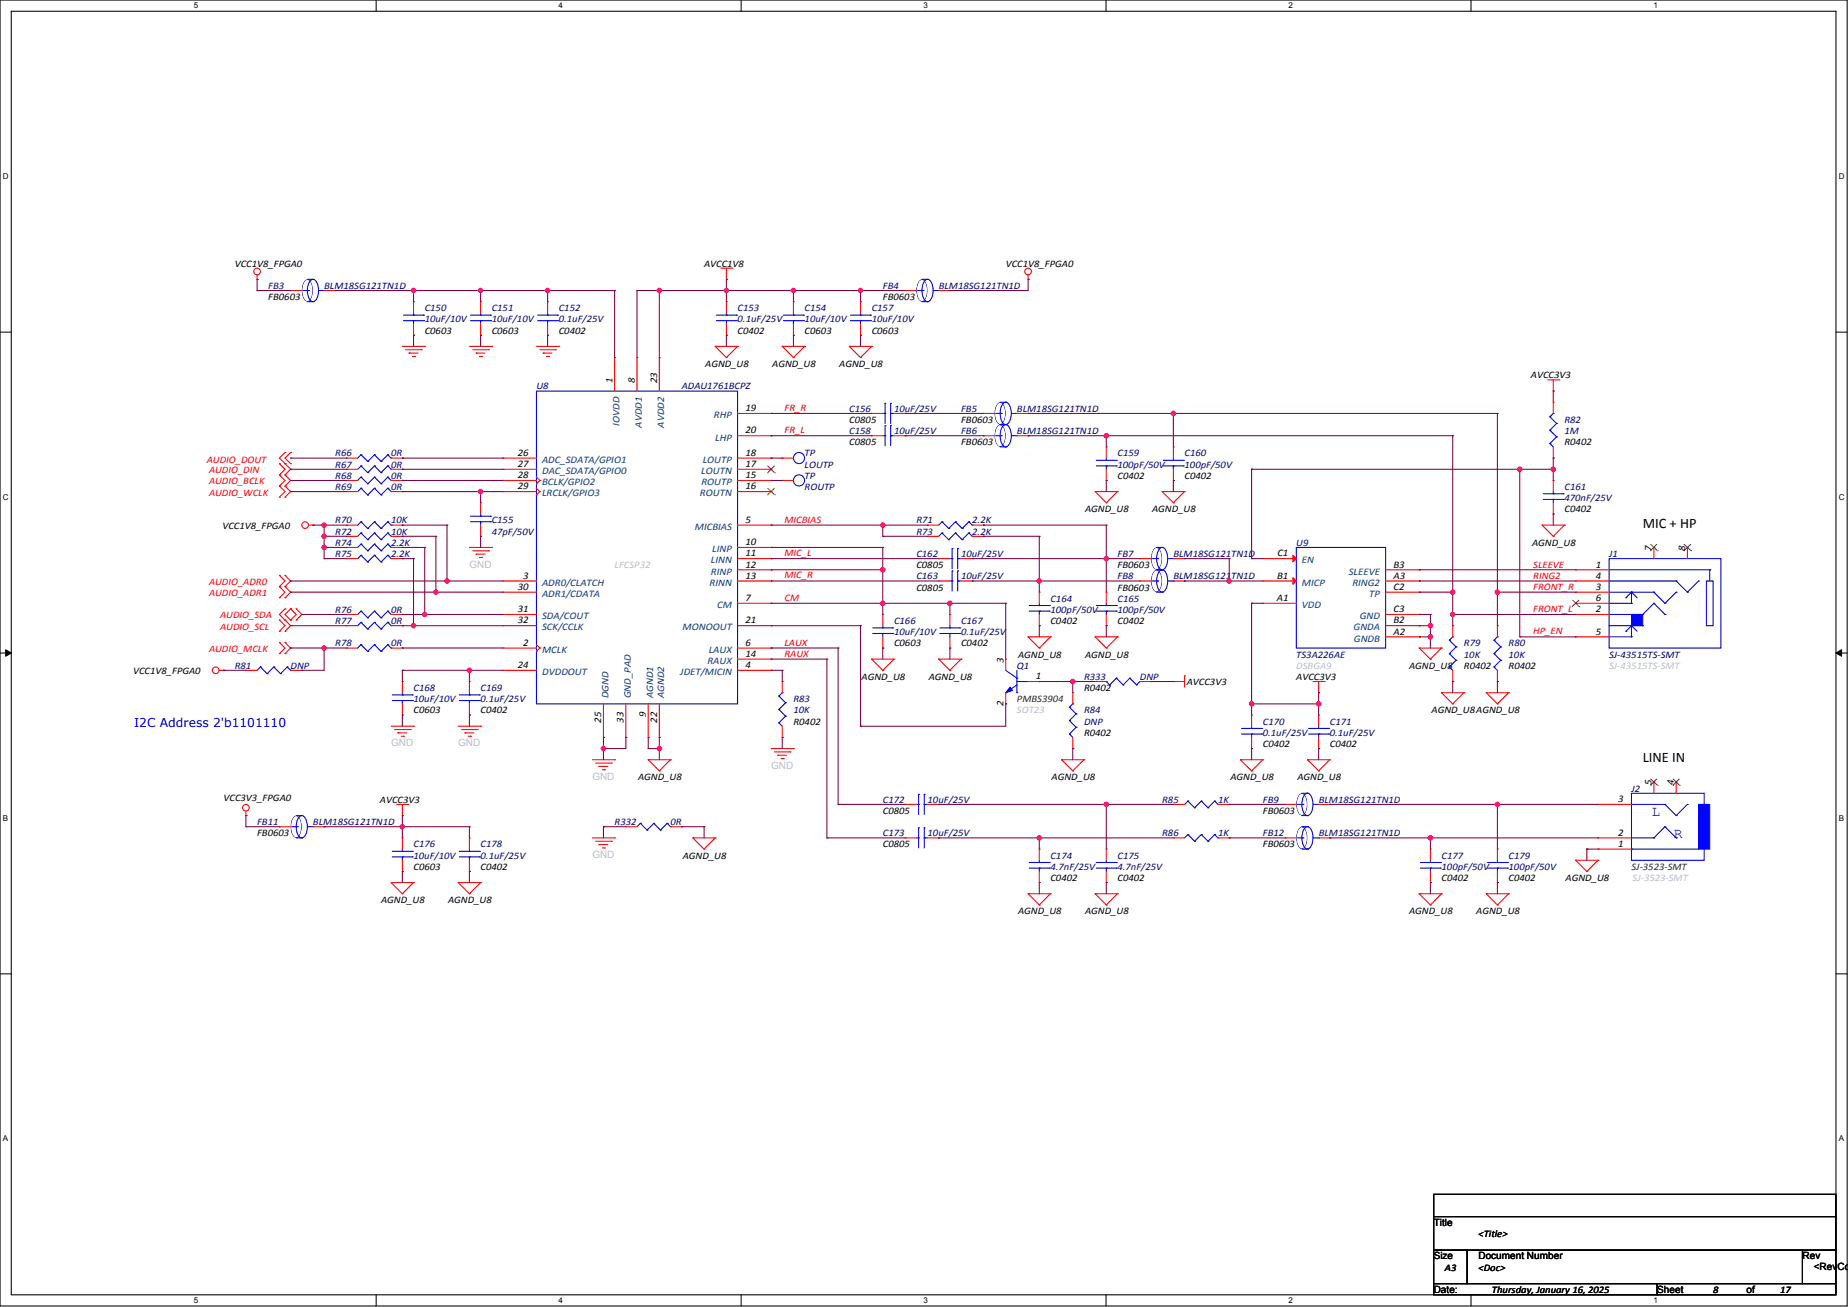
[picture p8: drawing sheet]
<svg xmlns="http://www.w3.org/2000/svg" width="1189mm" height="841mm" viewBox="0 0 1189 841" stroke-linecap="round" stroke-linejoin="round" font-family="sans-serif">
<defs><g id="words">
<g font-size="9.3">
<text x="1057" y="340">MIC + HP</text>
<text x="1057" y="491">LINE IN</text>
</g>
<g font-size="9.3" fill="#00f">
<text x="1062" y="525">L</text>
<text x="1077" y="539">R</text>
</g>
<text font-size="7.9" fill="#00f" x="86" y="468">I2C Address 2'b1101110</text>
<g font-size="6.5">
<text x="394" y="247" transform="rotate(-90 394 247)">1</text>
<text x="408" y="247" transform="rotate(-90 408 247)">8</text>
<text x="423" y="247" transform="rotate(-90 423 247)">23</text>
<text x="480" y="265">19</text>
<text x="480" y="279">20</text>
<text x="333" y="293">26</text>
<text x="480" y="293">18</text>
<text x="333" y="300">27</text>
<text x="480" y="300">17</text>
<text x="333" y="308">28</text>
<text x="480" y="308">15</text>
<text x="333" y="315">29</text>
<text x="480" y="315">16</text>
<text x="480" y="336">5</text>
<text x="480" y="351">10</text>
<text x="480" y="358">11</text>
<text x="822" y="358">C1</text>
<text x="1062" y="354" transform="rotate(-90 1062 354)">7</text>
<text x="1084" y="354" transform="rotate(-90 1084 354)">8</text>
<text x="480" y="365">12</text>
<text x="896" y="365">B3</text>
<text x="1027" y="365">1</text>
<text x="337" y="372">3</text>
<text x="480" y="372">13</text>
<text x="822" y="372">B1</text>
<text x="896" y="372">A3</text>
<text x="1027" y="372">4</text>
<text x="333" y="380">30</text>
<text x="896" y="380">C2</text>
<text x="1027" y="380">3</text>
<text x="480" y="387">7</text>
<text x="821" y="387">A1</text>
<text x="1027" y="387">6</text>
<text x="333" y="394">31</text>
<text x="896" y="394">C3</text>
<text x="1027" y="394">2</text>
<text x="333" y="401">32</text>
<text x="480" y="401">21</text>
<text x="896" y="401">B2</text>
<text x="896" y="408">A2</text>
<text x="1027" y="408">5</text>
<text x="337" y="416">2</text>
<text x="480" y="416">6</text>
<text x="480" y="423">14</text>
<text x="333" y="430">24</text>
<text x="480" y="430">4</text>
<text x="645" y="426" transform="rotate(-90 645 426)">3</text>
<text x="666" y="437">1</text>
<text x="645" y="454" transform="rotate(-90 645 454)">2</text>
<text x="415" y="461" transform="rotate(-90 415 461)">9</text>
<text x="387" y="465" transform="rotate(-90 387 465)">25</text>
<text x="401" y="465" transform="rotate(-90 401 465)">33</text>
<text x="423" y="465" transform="rotate(-90 423 465)">22</text>
<text x="1062" y="505" transform="rotate(-90 1062 505)">5</text>
<text x="1077" y="505" transform="rotate(-90 1077 505)">4</text>
<text x="1041" y="516">3</text>
<text x="1041" y="538">2</text>
<text x="1041" y="545">1</text>
</g>
<g font-size="6.5" fill="#004080">
<text x="459" y="269">RHP</text>
<text x="399" y="274" transform="rotate(-90 399 274)">IOVDD</text>
<text x="413" y="275" transform="rotate(-90 413 275)">AVDD1</text>
<text x="427" y="275" transform="rotate(-90 427 275)">AVDD2</text>
<text x="460" y="283">LHP</text>
<text x="349" y="298">ADC_SDATA/GPIO1</text>
<text x="452" y="298">LOUTP</text>
<text x="349" y="305">DAC_SDATA/GPIO0</text>
<text x="451" y="305">LOUTN</text>
<text x="349" y="312">BCLK/GPIO2</text>
<text x="451" y="312">ROUTP</text>
<text x="349" y="319">LRCLK/GPIO3</text>
<text x="450" y="319">ROUTN</text>
<text x="447" y="341">MICBIAS</text>
<text x="458" y="355">LINP</text>
<text x="457" y="363">LINN</text>
<text x="837" y="363">EN</text>
<text x="457" y="370">RINP</text>
<text x="868" y="370">SLEEVE</text>
<text x="349" y="377">ADR0/CLATCH</text>
<text x="456" y="377">RINN</text>
<text x="837" y="377">MICP</text>
<text x="870" y="377">RING2</text>
<text x="349" y="384">ADR1/CDATA</text>
<text x="881" y="384">TP</text>
<text x="461" y="391">CM</text>
<text x="837" y="391">VDD</text>
<text x="349" y="398">SDA/COUT</text>
<text x="875" y="398">GND</text>
<text x="349" y="406">SCK/CCLK</text>
<text x="439" y="406">MONOOUT</text>
<text x="871" y="406">GNDA</text>
<text x="871" y="413">GNDB</text>
<text x="349" y="420">MCLK</text>
<text x="456" y="420">LAUX</text>
<text x="455" y="427">RAUX</text>
<text x="349" y="434">DVDDOUT</text>
<text x="438" y="434">JDET/MICIN</text>
<text x="391" y="449" transform="rotate(-90 391 449)">DGND</text>
<text x="406" y="449" transform="rotate(-90 406 449)">GND_PAD</text>
<text x="420" y="449" transform="rotate(-90 420 449)">AGND1</text>
<text x="427" y="449" transform="rotate(-90 427 449)">AGND2</text>
</g>
<g font-size="6.4">
<text x="151" y="172">VCC1V8_FPGA0</text>
<text x="453" y="172">AVCC1V8</text>
<text x="647" y="172">VCC1V8_FPGA0</text>
<text x="173" y="193">FB0603</text>
<text x="568" y="193">FB0603</text>
<text x="273" y="215">C0603</text>
<text x="316" y="215">C0603</text>
<text x="359" y="215">C0402</text>
<text x="474" y="215">C0402</text>
<text x="518" y="215">C0603</text>
<text x="561" y="215">C0603</text>
<text x="454" y="236">AGND_U8</text>
<text x="497" y="236">AGND_U8</text>
<text x="540" y="236">AGND_U8</text>
<text x="985" y="243">AVCC3V3</text>
<text x="546" y="272">C0805</text>
<text x="618" y="272">FB0603</text>
<text x="546" y="287">C0805</text>
<text x="618" y="287">FB0603</text>
<text x="1006" y="287">R0402</text>
<text x="719" y="308">C0402</text>
<text x="762" y="308">C0402</text>
<text x="698" y="330">AGND_U8</text>
<text x="741" y="330">AGND_U8</text>
<text x="1006" y="330">C0402</text>
<text x="143" y="340">VCC1V8_FPGA0</text>
<text x="986" y="351">AGND_U8</text>
<text x="590" y="366">C0805</text>
<text x="719" y="366">FB0603</text>
<text x="590" y="380">C0805</text>
<text x="719" y="380">FB0603</text>
<text x="676" y="402">C0402</text>
<text x="719" y="402">C0402</text>
<text x="575" y="416">C0603</text>
<text x="618" y="416">C0402</text>
<text x="655" y="423">AGND_U8</text>
<text x="698" y="423">AGND_U8</text>
<text x="907" y="430">AGND_U8</text>
<text x="942" y="430">R0402</text>
<text x="970" y="430">R0402</text>
<text x="86" y="434">VCC1V8_FPGA0</text>
<text x="554" y="437">AGND_U8</text>
<text x="597" y="437">AGND_U8</text>
<text x="834" y="437">AVCC3V3</text>
<text x="763" y="441">AVCC3V3</text>
<text x="697" y="445">R0402</text>
<text x="266" y="459">C0603</text>
<text x="309" y="459">C0402</text>
<text x="921" y="459">AGND_U8AGND_U8</text>
<text x="510" y="466">R0402</text>
<text x="697" y="473">R0402</text>
<text x="812" y="481">C0402</text>
<text x="855" y="481">C0402</text>
<text x="411" y="502">AGND_U8</text>
<text x="676" y="502">AGND_U8</text>
<text x="791" y="502">AGND_U8</text>
<text x="835" y="502">AGND_U8</text>
<text x="144" y="515">VCC3V3_FPGA0</text>
<text x="244" y="517">AVCC3V3</text>
<text x="568" y="524">C0805</text>
<text x="812" y="524">FB0603</text>
<text x="165" y="538">FB0603</text>
<text x="568" y="545">C0805</text>
<text x="812" y="545">FB0603</text>
<text x="439" y="552">AGND_U8</text>
<text x="266" y="560">C0603</text>
<text x="309" y="560">C0402</text>
<text x="676" y="567">C0402</text>
<text x="719" y="567">C0402</text>
<text x="927" y="567">C0402</text>
<text x="970" y="567">C0402</text>
<text x="1007" y="567">AGND_U8</text>
<text x="245" y="581">AGND_U8</text>
<text x="288" y="581">AGND_U8</text>
<text x="655" y="588">AGND_U8</text>
<text x="698" y="588">AGND_U8</text>
<text x="907" y="588">AGND_U8</text>
<text x="950" y="588">AGND_U8</text>
<text x="922" y="789">Title</text>
<text x="951" y="796">&lt;Title&gt;</text>
<text x="922" y="810">Size</text>
<text x="951" y="810">Document Number</text>
<text x="1160" y="810">Rev</text>
<text x="929" y="818">A3</text>
<text x="951" y="818">&lt;Doc&gt;</text>
<text x="1167" y="817">&lt;RevCo</text>
<text x="922" y="832">Date:</text>
<text x="960" y="832">Thursday, January 16, 2025</text>
<text x="1066" y="832">Sheet</text>
<text x="1102" y="832">8</text>
<text x="1124" y="832">of</text>
<text x="1145" y="832">17</text>
</g>
<g font-size="6.4" fill="#000080">
<text x="173" y="186">FB3</text>
<text x="208" y="186">BLM18SG121TN1D</text>
<text x="568" y="186">FB4</text>
<text x="604" y="186">BLM18SG121TN1D</text>
<text x="273" y="200">C150</text>
<text x="316" y="200">C151</text>
<text x="359" y="200">C152</text>
<text x="474" y="200">C153</text>
<text x="518" y="200">C154</text>
<text x="561" y="200">C157</text>
<text x="273" y="207">10uF/10V</text>
<text x="316" y="207">10uF/10V</text>
<text x="359" y="207">0.1uF/25V</text>
<text x="474" y="207">0.1uF/25V</text>
<text x="518" y="207">10uF/10V</text>
<text x="561" y="207">10uF/10V</text>
<text x="345" y="251">U8</text>
<text x="439" y="251">ADAU1761BCPZ</text>
<text x="546" y="265">C156</text>
<text x="575" y="265">10uF/25V</text>
<text x="618" y="265">FB5</text>
<text x="654" y="265">BLM18SG121TN1D</text>
<text x="1006" y="272">R82</text>
<text x="546" y="279">C158</text>
<text x="575" y="279">10uF/25V</text>
<text x="618" y="279">FB6</text>
<text x="654" y="279">BLM18SG121TN1D</text>
<text x="1006" y="279">1M</text>
<text x="216" y="294">R66</text>
<text x="252" y="294">0R</text>
<text x="518" y="294">TP</text>
<text x="719" y="294">C159</text>
<text x="762" y="294">C160</text>
<text x="216" y="301">R67</text>
<text x="252" y="301">0R</text>
<text x="518" y="301">LOUTP</text>
<text x="719" y="301">100pF/50V</text>
<text x="762" y="301">100pF/50V</text>
<text x="216" y="308">R68</text>
<text x="252" y="308">0R</text>
<text x="518" y="308">TP</text>
<text x="216" y="315">R69</text>
<text x="252" y="315">0R</text>
<text x="518" y="315">ROUTP</text>
<text x="1006" y="315">C161</text>
<text x="1006" y="322">470nF/25V</text>
<text x="216" y="337">R70</text>
<text x="252" y="337">10K</text>
<text x="316" y="337">C155</text>
<text x="590" y="337">R71</text>
<text x="625" y="337">2.2K</text>
<text x="216" y="344">R72</text>
<text x="252" y="344">10K</text>
<text x="316" y="344">47pF/50V</text>
<text x="590" y="344">R73</text>
<text x="625" y="344">2.2K</text>
<text x="216" y="351">R74</text>
<text x="252" y="351">2.2K</text>
<text x="834" y="351">U9</text>
<text x="216" y="358">R75</text>
<text x="252" y="358">2.2K</text>
<text x="590" y="358">C162</text>
<text x="618" y="358">10uF/25V</text>
<text x="719" y="358">FB7</text>
<text x="755" y="358">BLM18SG121TN1D</text>
<text x="1035" y="358">J1</text>
<text x="590" y="373">C163</text>
<text x="618" y="373">10uF/25V</text>
<text x="719" y="373">FB8</text>
<text x="755" y="373">BLM18SG121TN1D</text>
<text x="676" y="387">C164</text>
<text x="719" y="387">C165</text>
<text x="216" y="394">R76</text>
<text x="252" y="394">0R</text>
<text x="676" y="394">100pF/50V</text>
<text x="719" y="394">100pF/50V</text>
<text x="216" y="402">R77</text>
<text x="252" y="402">0R</text>
<text x="575" y="402">C166</text>
<text x="618" y="402">C167</text>
<text x="575" y="409">10uF/10V</text>
<text x="618" y="409">0.1uF/25V</text>
<text x="216" y="416">R78</text>
<text x="252" y="416">0R</text>
<text x="942" y="416">R79</text>
<text x="970" y="416">R80</text>
<text x="834" y="423">TS3A226AE</text>
<text x="942" y="423">10K</text>
<text x="970" y="423">10K</text>
<text x="1035" y="423">SJ-43515TS-SMT</text>
<text x="151" y="430">R81</text>
<text x="187" y="430">DNP</text>
<text x="654" y="430">Q1</text>
<text x="697" y="437">R333</text>
<text x="733" y="437">DNP</text>
<text x="266" y="445">C168</text>
<text x="309" y="445">C169</text>
<text x="266" y="452">10uF/10V</text>
<text x="309" y="452">0.1uF/25V</text>
<text x="510" y="452">R83</text>
<text x="510" y="459">10K</text>
<text x="697" y="459">R84</text>
<text x="697" y="466">DNP</text>
<text x="812" y="466">C170</text>
<text x="855" y="466">C171</text>
<text x="812" y="473">0.1uF/25V</text>
<text x="855" y="473">0.1uF/25V</text>
<text x="1050" y="509">J2</text>
<text x="568" y="517">C172</text>
<text x="597" y="517">10uF/25V</text>
<text x="748" y="517">R85</text>
<text x="784" y="517">1K</text>
<text x="812" y="517">FB9</text>
<text x="848" y="517">BLM18SG121TN1D</text>
<text x="165" y="531">FB11</text>
<text x="201" y="531">BLM18SG121TN1D</text>
<text x="395" y="531">R332</text>
<text x="431" y="531">0R</text>
<text x="568" y="538">C173</text>
<text x="597" y="538">10uF/25V</text>
<text x="748" y="538">R86</text>
<text x="784" y="538">1K</text>
<text x="812" y="538">FB12</text>
<text x="848" y="538">BLM18SG121TN1D</text>
<text x="266" y="545">C176</text>
<text x="309" y="545">C178</text>
<text x="266" y="552">10uF/10V</text>
<text x="309" y="552">0.1uF/25V</text>
<text x="676" y="552">C174</text>
<text x="719" y="552">C175</text>
<text x="927" y="552">C177</text>
<text x="970" y="552">C179</text>
<text x="676" y="560">4.7nF/25V</text>
<text x="719" y="560">4.7nF/25V</text>
<text x="927" y="560">100pF/50V</text>
<text x="970" y="560">100pF/50V</text>
</g>
<g font-size="6.4" fill="#f00">
<text x="505" y="264">FR_R</text>
<text x="505" y="279">FR_L</text>
<text x="133" y="298">AUDIO_DOUT</text>
<text x="134" y="305">AUDIO_DIN</text>
<text x="134" y="312">AUDIO_BCLK</text>
<text x="134" y="319">AUDIO_WCLK</text>
<text x="505" y="336">MICBIAS</text>
<text x="505" y="358">MIC_L</text>
<text x="986" y="365">SLEEVE</text>
<text x="134" y="376">AUDIO_ADR0</text>
<text x="505" y="372">MIC_R</text>
<text x="986" y="372">RING2</text>
<text x="134" y="384">AUDIO_ADR1</text>
<text x="986" y="379">FRONT_R</text>
<text x="505" y="387">CM</text>
<text x="986" y="394">FRONT_L</text>
<text x="142" y="398">AUDIO_SDA</text>
<text x="142" y="405">AUDIO_SCL</text>
<text x="986" y="408">HP_EN</text>
<text x="134" y="420">AUDIO_MCLK</text>
<text x="505" y="416">LAUX</text>
<text x="505" y="423">RAUX</text>
</g>
<g font-size="6.4" fill="#c0c0c0">
<text x="302" y="365">GND</text>
<text x="395" y="366">LFCSP32</text>
<text x="834" y="430">DSBGA9</text>
<text x="1035" y="430">SJ-43515TS-SMT</text>
<text x="654" y="459">SOT23</text>
<text x="252" y="480">GND</text>
<text x="295" y="480">GND</text>
<text x="496" y="495">GND</text>
<text x="381" y="502">GND</text>
<text x="381" y="552">GND</text>
<text x="1050" y="567">SJ-3523-SMT</text>
</g>
<g font-size="6.4" fill="#008000">
<text x="654" y="452">PMBS3904</text>
<text x="1050" y="560">SJ-3523-SMT</text>
</g>
<g font-size="5.2">
<text x="125" y="5">5</text>
<text x="359" y="5">4</text>
<text x="594" y="5">3</text>
<text x="829" y="5">2</text>
<text x="1064" y="5">1</text>
<text x="2" y="115">D</text>
<text x="1183" y="115">D</text>
<text x="2" y="322">C</text>
<text x="1183" y="322">C</text>
<text x="2" y="528">B</text>
<text x="1183" y="528">B</text>
<text x="2" y="734">A</text>
<text x="1183" y="734">A</text>
<text x="125" y="838">5</text>
<text x="359" y="838">4</text>
<text x="594" y="838">3</text>
<text x="829" y="838">2</text>
<text x="1064" y="838">1</text>
</g>
</g></defs>
<path d="M0 0h1188v840h-1188zM7 7h1174v826h-1174z" fill="none" stroke="#000" stroke-width=".68"/>
<g fill="#fff">
<path d="M125 1h2v6h-2z"/>
<path d="M125 834h2v6h-2z"/>
</g>
<path d="M242 0v7M242 833v7" fill="none" stroke="#000" stroke-width=".68"/>
<g fill="#fff">
<path d="M359 1h3v6h-3z"/>
<path d="M359 834h3v6h-3z"/>
</g>
<path d="M477 0v7M477 833v7" fill="none" stroke="#000" stroke-width=".68"/>
<g fill="#fff">
<path d="M594 1h3v6h-3z"/>
<path d="M594 834h3v6h-3z"/>
</g>
<path d="M711 0v7M711 833v7" fill="none" stroke="#000" stroke-width=".68"/>
<g fill="#fff">
<path d="M829 1h3v6h-3z"/>
<path d="M829 834h3v6h-3z"/>
</g>
<path d="M946 0v7M946 833v7" fill="none" stroke="#000" stroke-width=".68"/>
<g fill="#fff">
<path d="M1064 1h2v6h-2z"/>
<path d="M1064 834h2v6h-2z"/>
<path d="M2 110h4v6h-4z"/>
<path d="M1183 110h4v6h-4z"/>
<path d="M2 317h4v6h-4z"/>
<path d="M1183 317h4v6h-4z"/>
</g>
<path d="M0 214h7M1181 214h7" fill="none" stroke="#000" stroke-width=".68"/>
<g fill="#fff">
<path d="M2 523h3v6h-3z"/>
<path d="M1183 523h3v6h-3z"/>
</g>
<path d="M0 420h7M1181 420h7" fill="none" stroke="#000" stroke-width=".68"/>
<path d="M4 418l3 2-3 2zM1181 420l4-2v4z" fill="#000" stroke="#000" stroke-width=".64"/>
<g fill="#fff">
<path d="M2 730h3v6h-3z"/>
<path d="M1183 730h3v6h-3z"/>
</g>
<path d="M0 627h7M1181 627h7" fill="none" stroke="#000" stroke-width=".68"/>
<path d="M755 439h7" fill="none" stroke="#f00" stroke-width=".68"/>
<circle cx="755" cy="439" r=".3" fill="#f00"/>
<path d="M762 435v7" fill="none" stroke="#f00" stroke-width=".68"/>
<circle cx="762" cy="435" r=".3" fill="#f00"/>
<path d="M848 439v7" fill="none" stroke="#f00" stroke-width=".68"/>
<circle cx="848" cy="446" r=".3" fill="#f00"/>
<path d="M845 439h7" fill="none" stroke="#f00" stroke-width=".68"/>
<circle cx="852" cy="439" r=".3" fill="#f00"/>
<path d="M252 467h14" fill="none" stroke="#f00" stroke-width=".68"/>
<circle cx="266" cy="467" r=".3" fill="#f00"/>
<path d="M254 469h10" fill="none" stroke="#f00" stroke-width=".68"/>
<circle cx="264" cy="469" r=".3" fill="#f00"/>
<path d="M256 472h6" fill="none" stroke="#f00" stroke-width=".68"/>
<circle cx="256" cy="472" r=".3" fill="#f00"/>
<path d="M258 474h2" fill="none" stroke="#f00" stroke-width=".68"/>
<circle cx="260" cy="474" r=".3" fill="#f00"/>
<path d="M295 467h14" fill="none" stroke="#f00" stroke-width=".68"/>
<circle cx="309" cy="467" r=".3" fill="#f00"/>
<path d="M297 469h10" fill="none" stroke="#f00" stroke-width=".68"/>
<circle cx="307" cy="469" r=".3" fill="#f00"/>
<path d="M299 472h6" fill="none" stroke="#f00" stroke-width=".68"/>
<circle cx="299" cy="472" r=".3" fill="#f00"/>
<path d="M301 474h2" fill="none" stroke="#f00" stroke-width=".68"/>
<circle cx="303" cy="474" r=".3" fill="#f00"/>
<path d="M381 489h14" fill="none" stroke="#f00" stroke-width=".68"/>
<circle cx="395" cy="489" r=".3" fill="#f00"/>
<path d="M383 491h10" fill="none" stroke="#f00" stroke-width=".68"/>
<circle cx="393" cy="491" r=".3" fill="#f00"/>
<path d="M385 493h6" fill="none" stroke="#f00" stroke-width=".68"/>
<circle cx="385" cy="493" r=".3" fill="#f00"/>
<path d="M387 495h2" fill="none" stroke="#f00" stroke-width=".68"/>
<circle cx="389" cy="495" r=".3" fill="#f00"/>
<path d="M496 482h14" fill="none" stroke="#f00" stroke-width=".68"/>
<circle cx="510" cy="482" r=".3" fill="#f00"/>
<path d="M498 484h10" fill="none" stroke="#f00" stroke-width=".68"/>
<circle cx="508" cy="484" r=".3" fill="#f00"/>
<path d="M500 486h6" fill="none" stroke="#f00" stroke-width=".68"/>
<circle cx="500" cy="486" r=".3" fill="#f00"/>
<path d="M502 488h2" fill="none" stroke="#f00" stroke-width=".68"/>
<circle cx="504" cy="488" r=".3" fill="#f00"/>
<path d="M381 539h14" fill="none" stroke="#f00" stroke-width=".68"/>
<circle cx="395" cy="539" r=".3" fill="#f00"/>
<path d="M383 541h10" fill="none" stroke="#f00" stroke-width=".68"/>
<circle cx="393" cy="541" r=".3" fill="#f00"/>
<path d="M385 543h6" fill="none" stroke="#f00" stroke-width=".68"/>
<circle cx="385" cy="543" r=".3" fill="#f00"/>
<path d="M387 546h2" fill="none" stroke="#f00" stroke-width=".68"/>
<circle cx="389" cy="546" r=".3" fill="#f00"/>
<path d="M259 518v7" fill="none" stroke="#f00" stroke-width=".68"/>
<circle cx="259" cy="525" r=".3" fill="#f00"/>
<path d="M255 518h7" fill="none" stroke="#f00" stroke-width=".68"/>
<circle cx="262" cy="518" r=".3" fill="#f00"/>
<path d="M467 173v7" fill="none" stroke="#f00" stroke-width=".68"/>
<circle cx="467" cy="180" r=".3" fill="#f00"/>
<path d="M464 173h7" fill="none" stroke="#f00" stroke-width=".68"/>
<circle cx="471" cy="173" r=".3" fill="#f00"/>
<path d="M999 244v8" fill="none" stroke="#f00" stroke-width=".68"/>
<circle cx="999" cy="252" r=".3" fill="#f00"/>
<path d="M996 244h7" fill="none" stroke="#f00" stroke-width=".68"/>
<circle cx="1003" cy="244" r=".3" fill="#f00"/>
<path d="M158 522v3" fill="none" stroke="#f00" stroke-width=".68"/>
<circle cx="158" cy="525" r=".3" fill="#f00"/>
<g fill="none" stroke="#f00" stroke-width=".68">
<path d="M302 352h14"/>
<circle cx="158" cy="520" r="2.1"/>
</g>
<circle cx="316" cy="352" r=".3" fill="#f00"/>
<path d="M304 354h10" fill="none" stroke="#f00" stroke-width=".68"/>
<circle cx="314" cy="354" r=".3" fill="#f00"/>
<path d="M306 357h6" fill="none" stroke="#f00" stroke-width=".68"/>
<circle cx="306" cy="357" r=".3" fill="#f00"/>
<path d="M308 359h2" fill="none" stroke="#f00" stroke-width=".68"/>
<circle cx="310" cy="359" r=".3" fill="#f00"/>
<path d="M345 223h14" fill="none" stroke="#f00" stroke-width=".68"/>
<circle cx="359" cy="223" r=".3" fill="#f00"/>
<path d="M347 225h10" fill="none" stroke="#f00" stroke-width=".68"/>
<circle cx="357" cy="225" r=".3" fill="#f00"/>
<path d="M349 227h6" fill="none" stroke="#f00" stroke-width=".68"/>
<circle cx="349" cy="227" r=".3" fill="#f00"/>
<path d="M352 229h1" fill="none" stroke="#f00" stroke-width=".68"/>
<circle cx="353" cy="229" r=".3" fill="#f00"/>
<path d="M259 223h14" fill="none" stroke="#f00" stroke-width=".68"/>
<circle cx="273" cy="223" r=".3" fill="#f00"/>
<path d="M261 225h10" fill="none" stroke="#f00" stroke-width=".68"/>
<circle cx="271" cy="225" r=".3" fill="#f00"/>
<path d="M263 227h6" fill="none" stroke="#f00" stroke-width=".68"/>
<circle cx="263" cy="227" r=".3" fill="#f00"/>
<path d="M265 229h2" fill="none" stroke="#f00" stroke-width=".68"/>
<circle cx="267" cy="229" r=".3" fill="#f00"/>
<path d="M302 223h14" fill="none" stroke="#f00" stroke-width=".68"/>
<circle cx="316" cy="223" r=".3" fill="#f00"/>
<path d="M304 225h10" fill="none" stroke="#f00" stroke-width=".68"/>
<circle cx="314" cy="225" r=".3" fill="#f00"/>
<path d="M306 227h6" fill="none" stroke="#f00" stroke-width=".68"/>
<circle cx="306" cy="227" r=".3" fill="#f00"/>
<path d="M308 229h2" fill="none" stroke="#f00" stroke-width=".68"/>
<circle cx="310" cy="229" r=".3" fill="#f00"/>
<path d="M460 223h14" fill="none" stroke="#f00" stroke-width=".68"/>
<circle cx="460" cy="223" r=".3" fill="#f00"/>
<path d="M460 223l7 7" fill="none" stroke="#f00" stroke-width=".68"/>
<circle cx="467" cy="230" r=".3" fill="#f00"/>
<path d="M474 223l-7 7" fill="none" stroke="#f00" stroke-width=".68"/>
<circle cx="474" cy="223" r=".3" fill="#f00"/>
<path d="M503 223h15" fill="none" stroke="#f00" stroke-width=".68"/>
<circle cx="503" cy="223" r=".3" fill="#f00"/>
<path d="M503 223l7 7" fill="none" stroke="#f00" stroke-width=".68"/>
<circle cx="510" cy="230" r=".3" fill="#f00"/>
<path d="M518 223l-8 7" fill="none" stroke="#f00" stroke-width=".68"/>
<circle cx="518" cy="223" r=".3" fill="#f00"/>
<path d="M546 223h15" fill="none" stroke="#f00" stroke-width=".68"/>
<circle cx="546" cy="223" r=".3" fill="#f00"/>
<path d="M546 223l8 7" fill="none" stroke="#f00" stroke-width=".68"/>
<circle cx="554" cy="230" r=".3" fill="#f00"/>
<path d="M561 223l-7 7" fill="none" stroke="#f00" stroke-width=".68"/>
<circle cx="561" cy="223" r=".3" fill="#f00"/>
<path d="M417 489h14" fill="none" stroke="#f00" stroke-width=".68"/>
<circle cx="417" cy="489" r=".3" fill="#f00"/>
<path d="M417 489l7 7" fill="none" stroke="#f00" stroke-width=".68"/>
<circle cx="424" cy="496" r=".3" fill="#f00"/>
<path d="M431 489l-7 7" fill="none" stroke="#f00" stroke-width=".68"/>
<circle cx="431" cy="489" r=".3" fill="#f00"/>
<path d="M446 539h14" fill="none" stroke="#f00" stroke-width=".68"/>
<circle cx="446" cy="539" r=".3" fill="#f00"/>
<path d="M446 539l7 7" fill="none" stroke="#f00" stroke-width=".68"/>
<circle cx="453" cy="546" r=".3" fill="#f00"/>
<path d="M460 539l-7 7" fill="none" stroke="#f00" stroke-width=".68"/>
<circle cx="460" cy="539" r=".3" fill="#f00"/>
<path d="M661 575h15" fill="none" stroke="#f00" stroke-width=".68"/>
<circle cx="661" cy="575" r=".3" fill="#f00"/>
<path d="M661 575l8 7" fill="none" stroke="#f00" stroke-width=".68"/>
<circle cx="669" cy="582" r=".3" fill="#f00"/>
<path d="M676 575l-7 7" fill="none" stroke="#f00" stroke-width=".68"/>
<circle cx="676" cy="575" r=".3" fill="#f00"/>
<path d="M705 575h14" fill="none" stroke="#f00" stroke-width=".68"/>
<circle cx="705" cy="575" r=".3" fill="#f00"/>
<path d="M705 575l7 7" fill="none" stroke="#f00" stroke-width=".68"/>
<circle cx="712" cy="582" r=".3" fill="#f00"/>
<path d="M719 575l-7 7" fill="none" stroke="#f00" stroke-width=".68"/>
<circle cx="719" cy="575" r=".3" fill="#f00"/>
<path d="M561 424h14" fill="none" stroke="#f00" stroke-width=".68"/>
<circle cx="561" cy="424" r=".3" fill="#f00"/>
<path d="M561 424l7 7" fill="none" stroke="#f00" stroke-width=".68"/>
<circle cx="568" cy="431" r=".3" fill="#f00"/>
<path d="M575 424l-7 7" fill="none" stroke="#f00" stroke-width=".68"/>
<circle cx="575" cy="424" r=".3" fill="#f00"/>
<path d="M604 424h14" fill="none" stroke="#f00" stroke-width=".68"/>
<circle cx="604" cy="424" r=".3" fill="#f00"/>
<path d="M604 424l7 7" fill="none" stroke="#f00" stroke-width=".68"/>
<circle cx="611" cy="431" r=".3" fill="#f00"/>
<path d="M618 424l-7 7" fill="none" stroke="#f00" stroke-width=".68"/>
<circle cx="618" cy="424" r=".3" fill="#f00"/>
<path d="M661 410h15" fill="none" stroke="#f00" stroke-width=".68"/>
<circle cx="661" cy="410" r=".3" fill="#f00"/>
<path d="M661 410l8 7" fill="none" stroke="#f00" stroke-width=".68"/>
<circle cx="669" cy="417" r=".3" fill="#f00"/>
<path d="M676 410l-7 7" fill="none" stroke="#f00" stroke-width=".68"/>
<circle cx="676" cy="410" r=".3" fill="#f00"/>
<path d="M705 410h14" fill="none" stroke="#f00" stroke-width=".68"/>
<circle cx="705" cy="410" r=".3" fill="#f00"/>
<path d="M705 410l7 7" fill="none" stroke="#f00" stroke-width=".68"/>
<circle cx="712" cy="417" r=".3" fill="#f00"/>
<path d="M719 410l-7 7" fill="none" stroke="#f00" stroke-width=".68"/>
<circle cx="719" cy="410" r=".3" fill="#f00"/>
<path d="M683 489h14" fill="none" stroke="#f00" stroke-width=".68"/>
<circle cx="683" cy="489" r=".3" fill="#f00"/>
<path d="M683 489l7 7" fill="none" stroke="#f00" stroke-width=".68"/>
<circle cx="690" cy="496" r=".3" fill="#f00"/>
<path d="M697 489l-7 7" fill="none" stroke="#f00" stroke-width=".68"/>
<circle cx="697" cy="489" r=".3" fill="#f00"/>
<path d="M913 575h14" fill="none" stroke="#f00" stroke-width=".68"/>
<circle cx="913" cy="575" r=".3" fill="#f00"/>
<path d="M913 575l7 7" fill="none" stroke="#f00" stroke-width=".68"/>
<circle cx="920" cy="582" r=".3" fill="#f00"/>
<path d="M927 575l-7 7" fill="none" stroke="#f00" stroke-width=".68"/>
<circle cx="927" cy="575" r=".3" fill="#f00"/>
<path d="M956 575h14" fill="none" stroke="#f00" stroke-width=".68"/>
<circle cx="956" cy="575" r=".3" fill="#f00"/>
<path d="M956 575l7 7" fill="none" stroke="#f00" stroke-width=".68"/>
<circle cx="963" cy="582" r=".3" fill="#f00"/>
<path d="M970 575l-7 7" fill="none" stroke="#f00" stroke-width=".68"/>
<circle cx="970" cy="575" r=".3" fill="#f00"/>
<path d="M1014 554h14" fill="none" stroke="#f00" stroke-width=".68"/>
<circle cx="1014" cy="554" r=".3" fill="#f00"/>
<path d="M1014 554l7 7" fill="none" stroke="#f00" stroke-width=".68"/>
<circle cx="1021" cy="561" r=".3" fill="#f00"/>
<path d="M1028 554l-7 7" fill="none" stroke="#f00" stroke-width=".68"/>
<circle cx="1028" cy="554" r=".3" fill="#f00"/>
<path d="M252 568h14" fill="none" stroke="#f00" stroke-width=".68"/>
<circle cx="252" cy="568" r=".3" fill="#f00"/>
<path d="M252 568l7 7" fill="none" stroke="#f00" stroke-width=".68"/>
<circle cx="259" cy="575" r=".3" fill="#f00"/>
<path d="M266 568l-7 7" fill="none" stroke="#f00" stroke-width=".68"/>
<circle cx="266" cy="568" r=".3" fill="#f00"/>
<path d="M295 568h14" fill="none" stroke="#f00" stroke-width=".68"/>
<circle cx="295" cy="568" r=".3" fill="#f00"/>
<path d="M295 568l7 7" fill="none" stroke="#f00" stroke-width=".68"/>
<circle cx="302" cy="575" r=".3" fill="#f00"/>
<path d="M309 568l-7 7" fill="none" stroke="#f00" stroke-width=".68"/>
<circle cx="309" cy="568" r=".3" fill="#f00"/>
<path d="M798 489h14" fill="none" stroke="#f00" stroke-width=".68"/>
<circle cx="798" cy="489" r=".3" fill="#f00"/>
<path d="M798 489l7 7" fill="none" stroke="#f00" stroke-width=".68"/>
<circle cx="805" cy="496" r=".3" fill="#f00"/>
<path d="M812 489l-7 7" fill="none" stroke="#f00" stroke-width=".68"/>
<circle cx="812" cy="489" r=".3" fill="#f00"/>
<path d="M841 489h14" fill="none" stroke="#f00" stroke-width=".68"/>
<circle cx="841" cy="489" r=".3" fill="#f00"/>
<path d="M841 489l7 7" fill="none" stroke="#f00" stroke-width=".68"/>
<circle cx="848" cy="496" r=".3" fill="#f00"/>
<path d="M855 489l-7 7" fill="none" stroke="#f00" stroke-width=".68"/>
<circle cx="855" cy="489" r=".3" fill="#f00"/>
<path d="M927 446h15" fill="none" stroke="#f00" stroke-width=".68"/>
<circle cx="927" cy="446" r=".3" fill="#f00"/>
<path d="M927 446l8 7" fill="none" stroke="#f00" stroke-width=".68"/>
<circle cx="935" cy="453" r=".3" fill="#f00"/>
<path d="M942 446l-7 7" fill="none" stroke="#f00" stroke-width=".68"/>
<circle cx="942" cy="446" r=".3" fill="#f00"/>
<path d="M956 446h14" fill="none" stroke="#f00" stroke-width=".68"/>
<circle cx="956" cy="446" r=".3" fill="#f00"/>
<path d="M956 446l7 7" fill="none" stroke="#f00" stroke-width=".68"/>
<circle cx="963" cy="453" r=".3" fill="#f00"/>
<path d="M970 446l-7 7" fill="none" stroke="#f00" stroke-width=".68"/>
<circle cx="970" cy="446" r=".3" fill="#f00"/>
<path d="M705 316h14" fill="none" stroke="#f00" stroke-width=".68"/>
<circle cx="705" cy="316" r=".3" fill="#f00"/>
<path d="M705 316l7 8" fill="none" stroke="#f00" stroke-width=".68"/>
<circle cx="712" cy="324" r=".3" fill="#f00"/>
<path d="M719 316l-7 8" fill="none" stroke="#f00" stroke-width=".68"/>
<circle cx="719" cy="316" r=".3" fill="#f00"/>
<path d="M748 316h14" fill="none" stroke="#f00" stroke-width=".68"/>
<circle cx="748" cy="316" r=".3" fill="#f00"/>
<path d="M748 316l7 8" fill="none" stroke="#f00" stroke-width=".68"/>
<circle cx="755" cy="324" r=".3" fill="#f00"/>
<path d="M762 316l-7 8" fill="none" stroke="#f00" stroke-width=".68"/>
<circle cx="762" cy="316" r=".3" fill="#f00"/>
<path d="M992 338h14" fill="none" stroke="#f00" stroke-width=".68"/>
<circle cx="992" cy="338" r=".3" fill="#f00"/>
<path d="M992 338l7 7" fill="none" stroke="#f00" stroke-width=".68"/>
<circle cx="999" cy="345" r=".3" fill="#f00"/>
<path d="M1006 338l-7 7" fill="none" stroke="#f00" stroke-width=".68"/>
<circle cx="1006" cy="338" r=".3" fill="#f00"/>
<path d="M165 177v3" fill="none" stroke="#f00" stroke-width=".68"/>
<circle cx="165" cy="180" r=".3" fill="#f00"/>
<g fill="none" stroke="#f00" stroke-width=".68">
<path d="M198 338h3"/>
<circle cx="165" cy="175" r="2.1"/>
</g>
<circle cx="201" cy="338" r=".3" fill="#f00"/>
<g fill="none" stroke="#f00" stroke-width=".68">
<path d="M141 431h3"/>
<circle cx="196" cy="338" r="2.1"/>
</g>
<circle cx="144" cy="431" r=".3" fill="#f00"/>
<g fill="none" stroke="#f00" stroke-width=".68">
<path d="M661 177v3"/>
<circle cx="139" cy="431" r="2.1"/>
</g>
<circle cx="661" cy="180" r=".3" fill="#f00"/>
<g fill="none" stroke="#f00" stroke-width=".68">
<path d="M913 417h14"/>
<circle cx="661" cy="175" r="2.1"/>
</g>
<circle cx="913" cy="417" r=".3" fill="#f00"/>
<path d="M913 417l7 7" fill="none" stroke="#f00" stroke-width=".68"/>
<circle cx="920" cy="424" r=".3" fill="#f00"/>
<path d="M927 417l-7 7" fill="none" stroke="#f00" stroke-width=".68"/>
<circle cx="927" cy="417" r=".3" fill="#f00"/>
<path d="M183 291l-3 4" fill="none" stroke="#f00" stroke-width=".68"/>
<circle cx="183" cy="291" r=".3" fill="#f00"/>
<path d="M180 295l3 3" fill="none" stroke="#f00" stroke-width=".68"/>
<circle cx="183" cy="298" r=".3" fill="#f00"/>
<path d="M187 291l-4 4" fill="none" stroke="#f00" stroke-width=".68"/>
<circle cx="187" cy="291" r=".3" fill="#f00"/>
<path d="M183 295l4 3" fill="none" stroke="#f00" stroke-width=".68"/>
<circle cx="187" cy="298" r=".3" fill="#f00"/>
<path d="M183 298l4 4" fill="none" stroke="#f00" stroke-width=".68"/>
<circle cx="183" cy="298" r=".3" fill="#f00"/>
<path d="M187 302l-4 4" fill="none" stroke="#f00" stroke-width=".68"/>
<circle cx="183" cy="306" r=".3" fill="#f00"/>
<path d="M183 302l-3 4" fill="none" stroke="#f00" stroke-width=".68"/>
<circle cx="180" cy="306" r=".3" fill="#f00"/>
<path d="M180 298l3 4" fill="none" stroke="#f00" stroke-width=".68"/>
<circle cx="180" cy="298" r=".3" fill="#f00"/>
<path d="M183 413l4 4" fill="none" stroke="#f00" stroke-width=".68"/>
<circle cx="183" cy="413" r=".3" fill="#f00"/>
<path d="M187 417l-4 4" fill="none" stroke="#f00" stroke-width=".68"/>
<circle cx="183" cy="421" r=".3" fill="#f00"/>
<path d="M183 417l-3 4" fill="none" stroke="#f00" stroke-width=".68"/>
<circle cx="180" cy="421" r=".3" fill="#f00"/>
<path d="M180 413l3 4" fill="none" stroke="#f00" stroke-width=".68"/>
<circle cx="180" cy="413" r=".3" fill="#f00"/>
<path d="M183 399l4 4" fill="none" stroke="#f00" stroke-width=".68"/>
<circle cx="183" cy="399" r=".3" fill="#f00"/>
<path d="M187 403l-4 3" fill="none" stroke="#f00" stroke-width=".68"/>
<circle cx="183" cy="406" r=".3" fill="#f00"/>
<path d="M183 403l-3 3" fill="none" stroke="#f00" stroke-width=".68"/>
<circle cx="180" cy="406" r=".3" fill="#f00"/>
<path d="M180 399l3 4" fill="none" stroke="#f00" stroke-width=".68"/>
<circle cx="180" cy="399" r=".3" fill="#f00"/>
<path d="M183 392l-3 3" fill="none" stroke="#f00" stroke-width=".68"/>
<circle cx="183" cy="392" r=".3" fill="#f00"/>
<path d="M180 395l3 4" fill="none" stroke="#f00" stroke-width=".68"/>
<circle cx="183" cy="399" r=".3" fill="#f00"/>
<path d="M187 392l-4 3" fill="none" stroke="#f00" stroke-width=".68"/>
<circle cx="187" cy="392" r=".3" fill="#f00"/>
<path d="M183 395l4 4" fill="none" stroke="#f00" stroke-width=".68"/>
<circle cx="187" cy="399" r=".3" fill="#f00"/>
<path d="M194 395l-3 4" fill="none" stroke="#f00" stroke-width=".68"/>
<circle cx="191" cy="399" r=".3" fill="#f00"/>
<path d="M187 392l4 3" fill="none" stroke="#f00" stroke-width=".68"/>
<circle cx="187" cy="392" r=".3" fill="#f00"/>
<path d="M191 395l-4 4" fill="none" stroke="#f00" stroke-width=".68"/>
<circle cx="187" cy="399" r=".3" fill="#f00"/>
<path d="M191 392l3 3" fill="none" stroke="#f00" stroke-width=".68"/>
<circle cx="191" cy="392" r=".3" fill="#f00"/>
<path d="M183 370l4 4" fill="none" stroke="#f00" stroke-width=".68"/>
<circle cx="183" cy="370" r=".3" fill="#f00"/>
<path d="M187 374l-4 3" fill="none" stroke="#f00" stroke-width=".68"/>
<circle cx="183" cy="377" r=".3" fill="#f00"/>
<path d="M183 374l-3 3" fill="none" stroke="#f00" stroke-width=".68"/>
<circle cx="180" cy="377" r=".3" fill="#f00"/>
<path d="M180 370l3 4" fill="none" stroke="#f00" stroke-width=".68"/>
<circle cx="180" cy="370" r=".3" fill="#f00"/>
<path d="M183 377l4 4" fill="none" stroke="#f00" stroke-width=".68"/>
<circle cx="183" cy="377" r=".3" fill="#f00"/>
<path d="M187 381l-4 4" fill="none" stroke="#f00" stroke-width=".68"/>
<circle cx="183" cy="385" r=".3" fill="#f00"/>
<path d="M183 381l-3 4" fill="none" stroke="#f00" stroke-width=".68"/>
<circle cx="180" cy="385" r=".3" fill="#f00"/>
<path d="M180 377l3 4" fill="none" stroke="#f00" stroke-width=".68"/>
<circle cx="180" cy="377" r=".3" fill="#f00"/>
<path d="M183 306l4 3" fill="none" stroke="#f00" stroke-width=".68"/>
<circle cx="183" cy="306" r=".3" fill="#f00"/>
<path d="M187 309l-4 4" fill="none" stroke="#f00" stroke-width=".68"/>
<circle cx="183" cy="313" r=".3" fill="#f00"/>
<path d="M183 309l-3 4" fill="none" stroke="#f00" stroke-width=".68"/>
<circle cx="180" cy="313" r=".3" fill="#f00"/>
<path d="M180 306l3 3" fill="none" stroke="#f00" stroke-width=".68"/>
<circle cx="180" cy="306" r=".3" fill="#f00"/>
<path d="M183 313l4 3" fill="none" stroke="#f00" stroke-width=".68"/>
<circle cx="183" cy="313" r=".3" fill="#f00"/>
<path d="M187 316l-4 4" fill="none" stroke="#f00" stroke-width=".68"/>
<circle cx="183" cy="320" r=".3" fill="#f00"/>
<path d="M183 316l-3 4" fill="none" stroke="#f00" stroke-width=".68"/>
<circle cx="180" cy="320" r=".3" fill="#f00"/>
<path d="M180 313l3 3" fill="none" stroke="#f00" stroke-width=".68"/>
<circle cx="180" cy="313" r=".3" fill="#f00"/>
<path d="M922 768h259v15h-259zM922 783h259v21h-259zM922 804h22v22h-22zM944 804h216v22h-216zM1160 804h21v22h-21zM922 826h144v7h-144zM1066 826h115v7h-115z" fill="none" stroke="#000" stroke-width=".68"/>
<path d="M688 472l2 2" fill="none" stroke="#00f" stroke-width=".68"/>
<circle cx="688" cy="472" r=".3" fill="#00f"/>
<path d="M692 468l-4 4" fill="none" stroke="#00f" stroke-width=".68"/>
<circle cx="692" cy="468" r=".3" fill="#00f"/>
<path d="M688 464l4 4" fill="none" stroke="#00f" stroke-width=".68"/>
<circle cx="688" cy="464" r=".3" fill="#00f"/>
<path d="M692 459l-4 5" fill="none" stroke="#00f" stroke-width=".68"/>
<circle cx="692" cy="459" r=".3" fill="#00f"/>
<path d="M688 455l4 4" fill="none" stroke="#00f" stroke-width=".68"/>
<circle cx="688" cy="455" r=".3" fill="#00f"/>
<path d="M690 453l-2 2" fill="none" stroke="#00f" stroke-width=".68"/>
<circle cx="690" cy="453" r=".3" fill="#00f"/>
<path d="M690 474v8" fill="none" stroke="#f00" stroke-width=".68"/>
<circle cx="690" cy="482" r=".3" fill="#f00"/>
<path d="M690 446v7" fill="none" stroke="#f00" stroke-width=".68"/>
<circle cx="690" cy="446" r=".3" fill="#f00"/>
<path d="M611 403v1" fill="none" stroke="#00f" stroke-width=".68"/>
<circle cx="611" cy="404" r=".3" fill="#00f"/>
<path d="M605 408h13" fill="none" stroke="#00f" stroke-width=".68"/>
<circle cx="618" cy="408" r=".3" fill="#00f"/>
<path d="M605 404h13" fill="none" stroke="#00f" stroke-width=".68"/>
<circle cx="618" cy="404" r=".3" fill="#00f"/>
<path d="M611 408v2" fill="none" stroke="#00f" stroke-width=".68"/>
<circle cx="611" cy="408" r=".3" fill="#00f"/>
<path d="M611 395v8" fill="none" stroke="#f00" stroke-width=".68"/>
<circle cx="611" cy="395" r=".3" fill="#f00"/>
<path d="M611 410v7" fill="none" stroke="#f00" stroke-width=".68"/>
<circle cx="611" cy="417" r=".3" fill="#f00"/>
<path d="M309 331v1" fill="none" stroke="#00f" stroke-width=".68"/>
<circle cx="309" cy="332" r=".3" fill="#00f"/>
<path d="M303 336h13" fill="none" stroke="#00f" stroke-width=".68"/>
<circle cx="316" cy="336" r=".3" fill="#00f"/>
<path d="M303 332h13" fill="none" stroke="#00f" stroke-width=".68"/>
<circle cx="316" cy="332" r=".3" fill="#00f"/>
<path d="M309 336v2" fill="none" stroke="#00f" stroke-width=".68"/>
<circle cx="309" cy="336" r=".3" fill="#00f"/>
<path d="M309 324v7" fill="none" stroke="#f00" stroke-width=".68"/>
<circle cx="309" cy="324" r=".3" fill="#f00"/>
<path d="M309 338v7" fill="none" stroke="#f00" stroke-width=".68"/>
<circle cx="309" cy="345" r=".3" fill="#f00"/>
<path d="M589 539h2" fill="none" stroke="#00f" stroke-width=".68"/>
<circle cx="591" cy="539" r=".3" fill="#00f"/>
<path d="M595 533v13" fill="none" stroke="#00f" stroke-width=".68"/>
<circle cx="595" cy="533" r=".3" fill="#00f"/>
<path d="M591 533v13" fill="none" stroke="#00f" stroke-width=".68"/>
<circle cx="591" cy="533" r=".3" fill="#00f"/>
<path d="M595 539h2" fill="none" stroke="#00f" stroke-width=".68"/>
<circle cx="595" cy="539" r=".3" fill="#00f"/>
<path d="M582 539h7" fill="none" stroke="#f00" stroke-width=".68"/>
<circle cx="582" cy="539" r=".3" fill="#f00"/>
<path d="M597 539h7" fill="none" stroke="#f00" stroke-width=".68"/>
<circle cx="604" cy="539" r=".3" fill="#f00"/>
<path d="M189 526a2.7 2.7 0 0 1 3-1 2.7 2.7 0 0 1 1 3 10 10 0 0 1-2 11 5 5 0 0 1-4-6 10 10 0 0 1 2-7zM191 525h3M192 526a2.7 2.7 0 0 1 3-1 2.7 2.7 0 0 1 2 3 10 10 0 0 1-2 11 5 5 0 0 1-4-6 10 10 0 0 1 1-7z" fill="none" stroke="#00f" stroke-width=".68"/>
<circle cx="194" cy="525" r=".3" fill="#00f"/>
<path d="M191 539h3" fill="none" stroke="#00f" stroke-width=".68"/>
<circle cx="194" cy="539" r=".3" fill="#00f"/>
<path d="M198 532h3" fill="none" stroke="#00f" stroke-width=".68"/>
<circle cx="201" cy="532" r=".3" fill="#00f"/>
<path d="M188 532h3" fill="none" stroke="#00f" stroke-width=".68"/>
<circle cx="191" cy="532" r=".3" fill="#00f"/>
<path d="M180 532h7" fill="none" stroke="#f00" stroke-width=".68"/>
<circle cx="180" cy="532" r=".3" fill="#f00"/>
<path d="M201 532h7" fill="none" stroke="#f00" stroke-width=".68"/>
<circle cx="208" cy="532" r=".3" fill="#f00"/>
<path d="M232 293l-2 2" fill="none" stroke="#00f" stroke-width=".68"/>
<circle cx="232" cy="293" r=".3" fill="#00f"/>
<path d="M232 293l5 4" fill="none" stroke="#00f" stroke-width=".68"/>
<circle cx="237" cy="297" r=".3" fill="#00f"/>
<path d="M241 293l-4 4" fill="none" stroke="#00f" stroke-width=".68"/>
<circle cx="241" cy="293" r=".3" fill="#00f"/>
<path d="M241 293l4 4" fill="none" stroke="#00f" stroke-width=".68"/>
<circle cx="245" cy="297" r=".3" fill="#00f"/>
<path d="M249 293l-4 4" fill="none" stroke="#00f" stroke-width=".68"/>
<circle cx="249" cy="293" r=".3" fill="#00f"/>
<path d="M249 293l3 2" fill="none" stroke="#00f" stroke-width=".68"/>
<circle cx="252" cy="295" r=".3" fill="#00f"/>
<path d="M223 295h7" fill="none" stroke="#f00" stroke-width=".68"/>
<circle cx="223" cy="295" r=".3" fill="#f00"/>
<path d="M252 295h7" fill="none" stroke="#f00" stroke-width=".68"/>
<circle cx="259" cy="295" r=".3" fill="#f00"/>
<path d="M345 252h129v201h-129z" fill="none" stroke="#00f" stroke-width=".68"/>
<path d="M324 295h21" fill="none" stroke="#f00" stroke-width=".68"/>
<circle cx="324" cy="295" r=".3" fill="#f00"/>
<path d="M324 302h21" fill="none" stroke="#f00" stroke-width=".68"/>
<circle cx="324" cy="302" r=".3" fill="#f00"/>
<path d="M345 307l2 2" fill="none" stroke="#f00" stroke-width=".68"/>
<circle cx="347" cy="309" r=".3" fill="#f00"/>
<path d="M347 309l-2 2" fill="none" stroke="#f00" stroke-width=".68"/>
<circle cx="345" cy="311" r=".3" fill="#f00"/>
<path d="M324 309h21" fill="none" stroke="#f00" stroke-width=".68"/>
<circle cx="324" cy="309" r=".3" fill="#f00"/>
<path d="M345 314l2 2" fill="none" stroke="#f00" stroke-width=".68"/>
<circle cx="347" cy="316" r=".3" fill="#f00"/>
<path d="M347 316l-2 2" fill="none" stroke="#f00" stroke-width=".68"/>
<circle cx="345" cy="318" r=".3" fill="#f00"/>
<path d="M324 316h21" fill="none" stroke="#f00" stroke-width=".68"/>
<circle cx="324" cy="316" r=".3" fill="#f00"/>
<path d="M324 374h21" fill="none" stroke="#f00" stroke-width=".68"/>
<circle cx="324" cy="374" r=".3" fill="#f00"/>
<path d="M324 381h21" fill="none" stroke="#f00" stroke-width=".68"/>
<circle cx="324" cy="381" r=".3" fill="#f00"/>
<path d="M324 395h21" fill="none" stroke="#f00" stroke-width=".68"/>
<circle cx="324" cy="395" r=".3" fill="#f00"/>
<path d="M324 403h21" fill="none" stroke="#f00" stroke-width=".68"/>
<circle cx="324" cy="403" r=".3" fill="#f00"/>
<path d="M345 415l2 2" fill="none" stroke="#f00" stroke-width=".68"/>
<circle cx="347" cy="417" r=".3" fill="#f00"/>
<path d="M347 417l-2 2" fill="none" stroke="#f00" stroke-width=".68"/>
<circle cx="345" cy="419" r=".3" fill="#f00"/>
<path d="M324 417h21" fill="none" stroke="#f00" stroke-width=".68"/>
<circle cx="324" cy="417" r=".3" fill="#f00"/>
<path d="M324 431h21" fill="none" stroke="#f00" stroke-width=".68"/>
<circle cx="324" cy="431" r=".3" fill="#f00"/>
<path d="M395 230v22" fill="none" stroke="#f00" stroke-width=".68"/>
<circle cx="395" cy="230" r=".3" fill="#f00"/>
<path d="M410 230v22" fill="none" stroke="#f00" stroke-width=".68"/>
<circle cx="410" cy="230" r=".3" fill="#f00"/>
<path d="M424 230v22" fill="none" stroke="#f00" stroke-width=".68"/>
<circle cx="424" cy="230" r=".3" fill="#f00"/>
<path d="M474 280h22" fill="none" stroke="#f00" stroke-width=".68"/>
<circle cx="496" cy="280" r=".3" fill="#f00"/>
<path d="M474 266h22" fill="none" stroke="#f00" stroke-width=".68"/>
<circle cx="496" cy="266" r=".3" fill="#f00"/>
<path d="M474 316h22" fill="none" stroke="#f00" stroke-width=".68"/>
<circle cx="496" cy="316" r=".3" fill="#f00"/>
<path d="M494 318h.1M494 314l4 4M498 318h.1M498 314l-4 4" fill="none" stroke="#804000" stroke-width=".64"/>
<path d="M474 302h22" fill="none" stroke="#f00" stroke-width=".68"/>
<circle cx="496" cy="302" r=".3" fill="#f00"/>
<path d="M494 300l4 4M498 300l-4 4M494 304h.1M498 304h.1" fill="none" stroke="#804000" stroke-width=".64"/>
<path d="M474 295h22" fill="none" stroke="#f00" stroke-width=".68"/>
<circle cx="496" cy="295" r=".3" fill="#f00"/>
<path d="M474 309h22" fill="none" stroke="#f00" stroke-width=".68"/>
<circle cx="496" cy="309" r=".3" fill="#f00"/>
<path d="M474 431h22" fill="none" stroke="#f00" stroke-width=".68"/>
<circle cx="496" cy="431" r=".3" fill="#f00"/>
<path d="M474 338h22" fill="none" stroke="#f00" stroke-width=".68"/>
<circle cx="496" cy="338" r=".3" fill="#f00"/>
<path d="M474 352h22" fill="none" stroke="#f00" stroke-width=".68"/>
<circle cx="496" cy="352" r=".3" fill="#f00"/>
<path d="M474 359h22" fill="none" stroke="#f00" stroke-width=".68"/>
<circle cx="496" cy="359" r=".3" fill="#f00"/>
<path d="M474 367h22" fill="none" stroke="#f00" stroke-width=".68"/>
<circle cx="496" cy="367" r=".3" fill="#f00"/>
<path d="M474 374h22" fill="none" stroke="#f00" stroke-width=".68"/>
<circle cx="496" cy="374" r=".3" fill="#f00"/>
<path d="M474 424h22" fill="none" stroke="#f00" stroke-width=".68"/>
<circle cx="496" cy="424" r=".3" fill="#f00"/>
<path d="M474 417h22" fill="none" stroke="#f00" stroke-width=".68"/>
<circle cx="496" cy="417" r=".3" fill="#f00"/>
<path d="M474 403h22" fill="none" stroke="#f00" stroke-width=".68"/>
<circle cx="496" cy="403" r=".3" fill="#f00"/>
<path d="M474 388h22" fill="none" stroke="#f00" stroke-width=".68"/>
<circle cx="496" cy="388" r=".3" fill="#f00"/>
<path d="M388 453v21" fill="none" stroke="#f00" stroke-width=".68"/>
<circle cx="388" cy="474" r=".3" fill="#f00"/>
<path d="M403 453v21" fill="none" stroke="#f00" stroke-width=".68"/>
<circle cx="403" cy="474" r=".3" fill="#f00"/>
<path d="M417 453v21" fill="none" stroke="#f00" stroke-width=".68"/>
<circle cx="417" cy="474" r=".3" fill="#f00"/>
<path d="M424 453v21" fill="none" stroke="#f00" stroke-width=".68"/>
<circle cx="424" cy="474" r=".3" fill="#f00"/>
<path d="M669 554v1" fill="none" stroke="#00f" stroke-width=".68"/>
<circle cx="669" cy="555" r=".3" fill="#00f"/>
<path d="M662 559h13" fill="none" stroke="#00f" stroke-width=".68"/>
<circle cx="675" cy="559" r=".3" fill="#00f"/>
<path d="M662 555h13" fill="none" stroke="#00f" stroke-width=".68"/>
<circle cx="675" cy="555" r=".3" fill="#00f"/>
<path d="M669 559v2" fill="none" stroke="#00f" stroke-width=".68"/>
<circle cx="669" cy="559" r=".3" fill="#00f"/>
<path d="M669 546v8" fill="none" stroke="#f00" stroke-width=".68"/>
<circle cx="669" cy="546" r=".3" fill="#f00"/>
<path d="M669 561v7" fill="none" stroke="#f00" stroke-width=".68"/>
<circle cx="669" cy="568" r=".3" fill="#f00"/>
<path d="M302 446v1" fill="none" stroke="#00f" stroke-width=".68"/>
<circle cx="302" cy="447" r=".3" fill="#00f"/>
<path d="M295 451h13" fill="none" stroke="#00f" stroke-width=".68"/>
<circle cx="308" cy="451" r=".3" fill="#00f"/>
<path d="M295 447h13" fill="none" stroke="#00f" stroke-width=".68"/>
<circle cx="308" cy="447" r=".3" fill="#00f"/>
<path d="M302 451v2" fill="none" stroke="#00f" stroke-width=".68"/>
<circle cx="302" cy="451" r=".3" fill="#00f"/>
<path d="M302 439v7" fill="none" stroke="#f00" stroke-width=".68"/>
<circle cx="302" cy="439" r=".3" fill="#f00"/>
<path d="M302 453v7" fill="none" stroke="#f00" stroke-width=".68"/>
<circle cx="302" cy="460" r=".3" fill="#f00"/>
<path d="M266 201v2" fill="none" stroke="#00f" stroke-width=".68"/>
<circle cx="266" cy="203" r=".3" fill="#00f"/>
<path d="M260 206h12" fill="none" stroke="#00f" stroke-width=".68"/>
<circle cx="272" cy="206" r=".3" fill="#00f"/>
<path d="M260 203h12" fill="none" stroke="#00f" stroke-width=".68"/>
<circle cx="272" cy="203" r=".3" fill="#00f"/>
<path d="M266 206v2" fill="none" stroke="#00f" stroke-width=".68"/>
<circle cx="266" cy="206" r=".3" fill="#00f"/>
<path d="M266 194v7" fill="none" stroke="#f00" stroke-width=".68"/>
<circle cx="266" cy="194" r=".3" fill="#f00"/>
<path d="M266 208v8" fill="none" stroke="#f00" stroke-width=".68"/>
<circle cx="266" cy="216" r=".3" fill="#f00"/>
<path d="M467 201v2" fill="none" stroke="#00f" stroke-width=".68"/>
<circle cx="467" cy="203" r=".3" fill="#00f"/>
<path d="M461 206h13" fill="none" stroke="#00f" stroke-width=".68"/>
<circle cx="474" cy="206" r=".3" fill="#00f"/>
<path d="M461 203h13" fill="none" stroke="#00f" stroke-width=".68"/>
<circle cx="474" cy="203" r=".3" fill="#00f"/>
<path d="M467 206v2" fill="none" stroke="#00f" stroke-width=".68"/>
<circle cx="467" cy="206" r=".3" fill="#00f"/>
<path d="M467 194v7" fill="none" stroke="#f00" stroke-width=".68"/>
<circle cx="467" cy="194" r=".3" fill="#f00"/>
<path d="M467 208v8" fill="none" stroke="#f00" stroke-width=".68"/>
<circle cx="467" cy="216" r=".3" fill="#f00"/>
<path d="M259 546v2" fill="none" stroke="#00f" stroke-width=".68"/>
<circle cx="259" cy="548" r=".3" fill="#00f"/>
<path d="M252 551h13" fill="none" stroke="#00f" stroke-width=".68"/>
<circle cx="265" cy="551" r=".3" fill="#00f"/>
<path d="M252 548h13" fill="none" stroke="#00f" stroke-width=".68"/>
<circle cx="265" cy="548" r=".3" fill="#00f"/>
<path d="M259 551v3" fill="none" stroke="#00f" stroke-width=".68"/>
<circle cx="259" cy="551" r=".3" fill="#00f"/>
<path d="M259 539v7" fill="none" stroke="#f00" stroke-width=".68"/>
<circle cx="259" cy="539" r=".3" fill="#f00"/>
<path d="M259 554v7" fill="none" stroke="#f00" stroke-width=".68"/>
<circle cx="259" cy="561" r=".3" fill="#f00"/>
<path d="M764 537l-2 2" fill="none" stroke="#00f" stroke-width=".68"/>
<circle cx="764" cy="537" r=".3" fill="#00f"/>
<path d="M764 537l4 4" fill="none" stroke="#00f" stroke-width=".68"/>
<circle cx="768" cy="541" r=".3" fill="#00f"/>
<path d="M773 537l-5 4" fill="none" stroke="#00f" stroke-width=".68"/>
<circle cx="773" cy="537" r=".3" fill="#00f"/>
<path d="M773 537l4 4" fill="none" stroke="#00f" stroke-width=".68"/>
<circle cx="777" cy="541" r=".3" fill="#00f"/>
<path d="M781 537l-4 4" fill="none" stroke="#00f" stroke-width=".68"/>
<circle cx="781" cy="537" r=".3" fill="#00f"/>
<path d="M781 537l3 2" fill="none" stroke="#00f" stroke-width=".68"/>
<circle cx="784" cy="539" r=".3" fill="#00f"/>
<path d="M755 539h7" fill="none" stroke="#f00" stroke-width=".68"/>
<circle cx="755" cy="539" r=".3" fill="#f00"/>
<path d="M784 539h7" fill="none" stroke="#f00" stroke-width=".68"/>
<circle cx="791" cy="539" r=".3" fill="#f00"/>
<path d="M568 403v1" fill="none" stroke="#00f" stroke-width=".68"/>
<circle cx="568" cy="404" r=".3" fill="#00f"/>
<path d="M561 408h13" fill="none" stroke="#00f" stroke-width=".68"/>
<circle cx="574" cy="408" r=".3" fill="#00f"/>
<path d="M561 404h13" fill="none" stroke="#00f" stroke-width=".68"/>
<circle cx="574" cy="404" r=".3" fill="#00f"/>
<path d="M568 408v2" fill="none" stroke="#00f" stroke-width=".68"/>
<circle cx="568" cy="408" r=".3" fill="#00f"/>
<path d="M568 395v8" fill="none" stroke="#f00" stroke-width=".68"/>
<circle cx="568" cy="395" r=".3" fill="#f00"/>
<path d="M568 410v7" fill="none" stroke="#f00" stroke-width=".68"/>
<circle cx="568" cy="417" r=".3" fill="#f00"/>
<path d="M232 336l-2 2" fill="none" stroke="#00f" stroke-width=".68"/>
<circle cx="232" cy="336" r=".3" fill="#00f"/>
<path d="M232 336l5 4" fill="none" stroke="#00f" stroke-width=".68"/>
<circle cx="237" cy="340" r=".3" fill="#00f"/>
<path d="M241 336l-4 4" fill="none" stroke="#00f" stroke-width=".68"/>
<circle cx="241" cy="336" r=".3" fill="#00f"/>
<path d="M241 336l4 4" fill="none" stroke="#00f" stroke-width=".68"/>
<circle cx="245" cy="340" r=".3" fill="#00f"/>
<path d="M249 336l-4 4" fill="none" stroke="#00f" stroke-width=".68"/>
<circle cx="249" cy="336" r=".3" fill="#00f"/>
<path d="M249 336l3 2" fill="none" stroke="#00f" stroke-width=".68"/>
<circle cx="252" cy="338" r=".3" fill="#00f"/>
<path d="M223 338h7" fill="none" stroke="#f00" stroke-width=".68"/>
<circle cx="223" cy="338" r=".3" fill="#f00"/>
<path d="M252 338h7" fill="none" stroke="#f00" stroke-width=".68"/>
<circle cx="259" cy="338" r=".3" fill="#f00"/>
<path d="M963 554v1" fill="none" stroke="#00f" stroke-width=".68"/>
<circle cx="963" cy="555" r=".3" fill="#00f"/>
<path d="M957 559h13" fill="none" stroke="#00f" stroke-width=".68"/>
<circle cx="970" cy="559" r=".3" fill="#00f"/>
<path d="M957 555h13" fill="none" stroke="#00f" stroke-width=".68"/>
<circle cx="970" cy="555" r=".3" fill="#00f"/>
<path d="M963 559v2" fill="none" stroke="#00f" stroke-width=".68"/>
<circle cx="963" cy="559" r=".3" fill="#00f"/>
<path d="M963 546v8" fill="none" stroke="#f00" stroke-width=".68"/>
<circle cx="963" cy="546" r=".3" fill="#f00"/>
<path d="M963 561v7" fill="none" stroke="#f00" stroke-width=".68"/>
<circle cx="963" cy="568" r=".3" fill="#f00"/>
<path d="M606 336l-2 2" fill="none" stroke="#00f" stroke-width=".68"/>
<circle cx="606" cy="336" r=".3" fill="#00f"/>
<path d="M606 336l4 4" fill="none" stroke="#00f" stroke-width=".68"/>
<circle cx="610" cy="340" r=".3" fill="#00f"/>
<path d="M615 336l-5 4" fill="none" stroke="#00f" stroke-width=".68"/>
<circle cx="615" cy="336" r=".3" fill="#00f"/>
<path d="M615 336l4 4" fill="none" stroke="#00f" stroke-width=".68"/>
<circle cx="619" cy="340" r=".3" fill="#00f"/>
<path d="M623 336l-4 4" fill="none" stroke="#00f" stroke-width=".68"/>
<circle cx="623" cy="336" r=".3" fill="#00f"/>
<path d="M623 336l2 2" fill="none" stroke="#00f" stroke-width=".68"/>
<circle cx="625" cy="338" r=".3" fill="#00f"/>
<path d="M597 338h7" fill="none" stroke="#f00" stroke-width=".68"/>
<circle cx="597" cy="338" r=".3" fill="#f00"/>
<path d="M625 338h8" fill="none" stroke="#f00" stroke-width=".68"/>
<circle cx="633" cy="338" r=".3" fill="#f00"/>
<path d="M259 446v1" fill="none" stroke="#00f" stroke-width=".68"/>
<circle cx="259" cy="447" r=".3" fill="#00f"/>
<path d="M252 451h13" fill="none" stroke="#00f" stroke-width=".68"/>
<circle cx="265" cy="451" r=".3" fill="#00f"/>
<path d="M252 447h13" fill="none" stroke="#00f" stroke-width=".68"/>
<circle cx="265" cy="447" r=".3" fill="#00f"/>
<path d="M259 451v2" fill="none" stroke="#00f" stroke-width=".68"/>
<circle cx="259" cy="451" r=".3" fill="#00f"/>
<path d="M259 439v7" fill="none" stroke="#f00" stroke-width=".68"/>
<circle cx="259" cy="439" r=".3" fill="#f00"/>
<path d="M259 453v7" fill="none" stroke="#f00" stroke-width=".68"/>
<circle cx="259" cy="460" r=".3" fill="#f00"/>
<path d="M834 352h57v65h-57z" fill="none" stroke="#00f" stroke-width=".68"/>
<path d="M832 357l2 2-2 3z" fill="#f00" stroke="#f00" stroke-width=".68"/>
<path d="M812 359h22" fill="none" stroke="#f00" stroke-width=".68"/>
<circle cx="812" cy="359" r=".3" fill="#f00"/>
<path d="M891 395h22" fill="none" stroke="#f00" stroke-width=".68"/>
<circle cx="913" cy="395" r=".3" fill="#f00"/>
<path d="M891 403h22" fill="none" stroke="#f00" stroke-width=".68"/>
<circle cx="913" cy="403" r=".3" fill="#f00"/>
<path d="M891 410h22" fill="none" stroke="#f00" stroke-width=".68"/>
<circle cx="913" cy="410" r=".3" fill="#f00"/>
<path d="M812 388h22" fill="none" stroke="#f00" stroke-width=".68"/>
<circle cx="812" cy="388" r=".3" fill="#f00"/>
<path d="M832 372l2 2-2 2z" fill="#f00" stroke="#f00" stroke-width=".68"/>
<path d="M812 374h22" fill="none" stroke="#f00" stroke-width=".68"/>
<circle cx="812" cy="374" r=".3" fill="#f00"/>
<path d="M891 367h22" fill="none" stroke="#f00" stroke-width=".68"/>
<circle cx="913" cy="367" r=".3" fill="#f00"/>
<path d="M891 374h22" fill="none" stroke="#f00" stroke-width=".68"/>
<circle cx="913" cy="374" r=".3" fill="#f00"/>
<path d="M891 381h22" fill="none" stroke="#f00" stroke-width=".68"/>
<circle cx="913" cy="381" r=".3" fill="#f00"/>
<path d="M755 295v1" fill="none" stroke="#00f" stroke-width=".68"/>
<circle cx="755" cy="296" r=".3" fill="#00f"/>
<path d="M748 300h13" fill="none" stroke="#00f" stroke-width=".68"/>
<circle cx="761" cy="300" r=".3" fill="#00f"/>
<path d="M748 296h13" fill="none" stroke="#00f" stroke-width=".68"/>
<circle cx="761" cy="296" r=".3" fill="#00f"/>
<path d="M755 300v2" fill="none" stroke="#00f" stroke-width=".68"/>
<circle cx="755" cy="300" r=".3" fill="#00f"/>
<path d="M755 288v7" fill="none" stroke="#f00" stroke-width=".68"/>
<circle cx="755" cy="288" r=".3" fill="#f00"/>
<path d="M755 302v7" fill="none" stroke="#f00" stroke-width=".68"/>
<circle cx="755" cy="309" r=".3" fill="#f00"/>
<path d="M742 353a2.7 2.7 0 0 1 3 0 2.7 2.7 0 0 1 2 2 10 10 0 0 1-2 12 5 5 0 0 1-5-6 10 10 0 0 1 2-8zM744 352h4M746 353a2.7 2.7 0 0 1 3 0 2.7 2.7 0 0 1 1 2 10 10 0 0 1-2 12 5 5 0 0 1-4-6 10 10 0 0 1 2-8z" fill="none" stroke="#00f" stroke-width=".68"/>
<circle cx="748" cy="352" r=".3" fill="#00f"/>
<path d="M744 367h4" fill="none" stroke="#00f" stroke-width=".68"/>
<circle cx="748" cy="367" r=".3" fill="#00f"/>
<path d="M751 359h4" fill="none" stroke="#00f" stroke-width=".68"/>
<circle cx="755" cy="359" r=".3" fill="#00f"/>
<path d="M741 359h4" fill="none" stroke="#00f" stroke-width=".68"/>
<circle cx="745" cy="359" r=".3" fill="#00f"/>
<path d="M733 359h7" fill="none" stroke="#f00" stroke-width=".68"/>
<circle cx="733" cy="359" r=".3" fill="#f00"/>
<path d="M755 359h7" fill="none" stroke="#f00" stroke-width=".68"/>
<circle cx="762" cy="359" r=".3" fill="#f00"/>
<path d="M669 388v2" fill="none" stroke="#00f" stroke-width=".68"/>
<circle cx="669" cy="390" r=".3" fill="#00f"/>
<path d="M662 393h13" fill="none" stroke="#00f" stroke-width=".68"/>
<circle cx="675" cy="393" r=".3" fill="#00f"/>
<path d="M662 390h13" fill="none" stroke="#00f" stroke-width=".68"/>
<circle cx="675" cy="390" r=".3" fill="#00f"/>
<path d="M669 393v2" fill="none" stroke="#00f" stroke-width=".68"/>
<circle cx="669" cy="393" r=".3" fill="#00f"/>
<path d="M669 381v7" fill="none" stroke="#f00" stroke-width=".68"/>
<circle cx="669" cy="381" r=".3" fill="#f00"/>
<path d="M669 395v8" fill="none" stroke="#f00" stroke-width=".68"/>
<circle cx="669" cy="403" r=".3" fill="#f00"/>
<path d="M232 300l-2 2" fill="none" stroke="#00f" stroke-width=".68"/>
<circle cx="232" cy="300" r=".3" fill="#00f"/>
<path d="M232 300l5 4" fill="none" stroke="#00f" stroke-width=".68"/>
<circle cx="237" cy="304" r=".3" fill="#00f"/>
<path d="M241 300l-4 4" fill="none" stroke="#00f" stroke-width=".68"/>
<circle cx="241" cy="300" r=".3" fill="#00f"/>
<path d="M241 300l4 4" fill="none" stroke="#00f" stroke-width=".68"/>
<circle cx="245" cy="304" r=".3" fill="#00f"/>
<path d="M249 300l-4 4" fill="none" stroke="#00f" stroke-width=".68"/>
<circle cx="249" cy="300" r=".3" fill="#00f"/>
<path d="M249 300l3 2" fill="none" stroke="#00f" stroke-width=".68"/>
<circle cx="252" cy="302" r=".3" fill="#00f"/>
<path d="M223 302h7" fill="none" stroke="#f00" stroke-width=".68"/>
<circle cx="223" cy="302" r=".3" fill="#f00"/>
<path d="M252 302h7" fill="none" stroke="#f00" stroke-width=".68"/>
<circle cx="259" cy="302" r=".3" fill="#f00"/>
<path d="M997 285l2 3" fill="none" stroke="#00f" stroke-width=".68"/>
<circle cx="997" cy="285" r=".3" fill="#00f"/>
<path d="M1001 281l-4 4" fill="none" stroke="#00f" stroke-width=".68"/>
<circle cx="1001" cy="281" r=".3" fill="#00f"/>
<path d="M997 277l4 4" fill="none" stroke="#00f" stroke-width=".68"/>
<circle cx="997" cy="277" r=".3" fill="#00f"/>
<path d="M1001 272l-4 5" fill="none" stroke="#00f" stroke-width=".68"/>
<circle cx="1001" cy="272" r=".3" fill="#00f"/>
<path d="M997 268l4 4" fill="none" stroke="#00f" stroke-width=".68"/>
<circle cx="997" cy="268" r=".3" fill="#00f"/>
<path d="M999 266l-2 2" fill="none" stroke="#00f" stroke-width=".68"/>
<circle cx="999" cy="266" r=".3" fill="#00f"/>
<path d="M999 288v7" fill="none" stroke="#f00" stroke-width=".68"/>
<circle cx="999" cy="295" r=".3" fill="#f00"/>
<path d="M999 259v7" fill="none" stroke="#f00" stroke-width=".68"/>
<circle cx="999" cy="259" r=".3" fill="#f00"/>
<path d="M168 429l-3 2" fill="none" stroke="#00f" stroke-width=".68"/>
<circle cx="168" cy="429" r=".3" fill="#00f"/>
<path d="M168 429l4 4" fill="none" stroke="#00f" stroke-width=".68"/>
<circle cx="172" cy="433" r=".3" fill="#00f"/>
<path d="M176 429l-4 4" fill="none" stroke="#00f" stroke-width=".68"/>
<circle cx="176" cy="429" r=".3" fill="#00f"/>
<path d="M176 429l4 4" fill="none" stroke="#00f" stroke-width=".68"/>
<circle cx="180" cy="433" r=".3" fill="#00f"/>
<path d="M185 429l-5 4" fill="none" stroke="#00f" stroke-width=".68"/>
<circle cx="185" cy="429" r=".3" fill="#00f"/>
<path d="M185 429l2 2" fill="none" stroke="#00f" stroke-width=".68"/>
<circle cx="187" cy="431" r=".3" fill="#00f"/>
<path d="M158 431h7" fill="none" stroke="#f00" stroke-width=".68"/>
<circle cx="158" cy="431" r=".3" fill="#f00"/>
<path d="M187 431h7" fill="none" stroke="#f00" stroke-width=".68"/>
<circle cx="194" cy="431" r=".3" fill="#f00"/>
<path d="M232 393l-2 2" fill="none" stroke="#00f" stroke-width=".68"/>
<circle cx="232" cy="393" r=".3" fill="#00f"/>
<path d="M232 393l5 5" fill="none" stroke="#00f" stroke-width=".68"/>
<circle cx="237" cy="398" r=".3" fill="#00f"/>
<path d="M241 393l-4 5" fill="none" stroke="#00f" stroke-width=".68"/>
<circle cx="241" cy="393" r=".3" fill="#00f"/>
<path d="M241 393l4 5" fill="none" stroke="#00f" stroke-width=".68"/>
<circle cx="245" cy="398" r=".3" fill="#00f"/>
<path d="M249 393l-4 5" fill="none" stroke="#00f" stroke-width=".68"/>
<circle cx="249" cy="393" r=".3" fill="#00f"/>
<path d="M249 393l3 2" fill="none" stroke="#00f" stroke-width=".68"/>
<circle cx="252" cy="395" r=".3" fill="#00f"/>
<path d="M223 395h7" fill="none" stroke="#f00" stroke-width=".68"/>
<circle cx="223" cy="395" r=".3" fill="#f00"/>
<path d="M252 395h7" fill="none" stroke="#f00" stroke-width=".68"/>
<circle cx="259" cy="395" r=".3" fill="#f00"/>
<path d="M961 429l2 2" fill="none" stroke="#00f" stroke-width=".68"/>
<circle cx="961" cy="429" r=".3" fill="#00f"/>
<path d="M965 425l-4 4" fill="none" stroke="#00f" stroke-width=".68"/>
<circle cx="965" cy="425" r=".3" fill="#00f"/>
<path d="M961 421l4 4" fill="none" stroke="#00f" stroke-width=".68"/>
<circle cx="961" cy="421" r=".3" fill="#00f"/>
<path d="M965 416l-4 5" fill="none" stroke="#00f" stroke-width=".68"/>
<circle cx="965" cy="416" r=".3" fill="#00f"/>
<path d="M961 412l4 4" fill="none" stroke="#00f" stroke-width=".68"/>
<circle cx="961" cy="412" r=".3" fill="#00f"/>
<path d="M963 410l-2 2" fill="none" stroke="#00f" stroke-width=".68"/>
<circle cx="963" cy="410" r=".3" fill="#00f"/>
<path d="M963 431v8" fill="none" stroke="#f00" stroke-width=".68"/>
<circle cx="963" cy="439" r=".3" fill="#f00"/>
<path d="M963 403v7" fill="none" stroke="#f00" stroke-width=".68"/>
<circle cx="963" cy="403" r=".3" fill="#f00"/>
<path d="M232 307l-2 2" fill="none" stroke="#00f" stroke-width=".68"/>
<circle cx="232" cy="307" r=".3" fill="#00f"/>
<path d="M232 307l5 4" fill="none" stroke="#00f" stroke-width=".68"/>
<circle cx="237" cy="311" r=".3" fill="#00f"/>
<path d="M241 307l-4 4" fill="none" stroke="#00f" stroke-width=".68"/>
<circle cx="241" cy="307" r=".3" fill="#00f"/>
<path d="M241 307l4 4" fill="none" stroke="#00f" stroke-width=".68"/>
<circle cx="245" cy="311" r=".3" fill="#00f"/>
<path d="M249 307l-4 4" fill="none" stroke="#00f" stroke-width=".68"/>
<circle cx="249" cy="307" r=".3" fill="#00f"/>
<path d="M249 307l3 2" fill="none" stroke="#00f" stroke-width=".68"/>
<circle cx="252" cy="309" r=".3" fill="#00f"/>
<path d="M223 309h7" fill="none" stroke="#f00" stroke-width=".68"/>
<circle cx="223" cy="309" r=".3" fill="#f00"/>
<path d="M252 309h7" fill="none" stroke="#f00" stroke-width=".68"/>
<circle cx="259" cy="309" r=".3" fill="#f00"/>
<circle cx="514" cy="295" r="4" fill="none" stroke="#00f" stroke-width=".68"/>
<path d="M503 295h7" fill="none" stroke="#f00" stroke-width=".68"/>
<circle cx="503" cy="295" r=".3" fill="#f00"/>
<path d="M568 266h1" fill="none" stroke="#00f" stroke-width=".68"/>
<circle cx="569" cy="266" r=".3" fill="#00f"/>
<path d="M573 260v12" fill="none" stroke="#00f" stroke-width=".68"/>
<circle cx="573" cy="260" r=".3" fill="#00f"/>
<path d="M569 260v12" fill="none" stroke="#00f" stroke-width=".68"/>
<circle cx="569" cy="260" r=".3" fill="#00f"/>
<path d="M573 266h2" fill="none" stroke="#00f" stroke-width=".68"/>
<circle cx="573" cy="266" r=".3" fill="#00f"/>
<path d="M561 266h7" fill="none" stroke="#f00" stroke-width=".68"/>
<circle cx="561" cy="266" r=".3" fill="#f00"/>
<path d="M575 266h7" fill="none" stroke="#f00" stroke-width=".68"/>
<circle cx="582" cy="266" r=".3" fill="#f00"/>
<path d="M232 350l-2 2" fill="none" stroke="#00f" stroke-width=".68"/>
<circle cx="232" cy="350" r=".3" fill="#00f"/>
<path d="M232 350l5 4" fill="none" stroke="#00f" stroke-width=".68"/>
<circle cx="237" cy="354" r=".3" fill="#00f"/>
<path d="M241 350l-4 4" fill="none" stroke="#00f" stroke-width=".68"/>
<circle cx="241" cy="350" r=".3" fill="#00f"/>
<path d="M241 350l4 4" fill="none" stroke="#00f" stroke-width=".68"/>
<circle cx="245" cy="354" r=".3" fill="#00f"/>
<path d="M249 350l-4 4" fill="none" stroke="#00f" stroke-width=".68"/>
<circle cx="249" cy="350" r=".3" fill="#00f"/>
<path d="M249 350l3 2" fill="none" stroke="#00f" stroke-width=".68"/>
<circle cx="252" cy="352" r=".3" fill="#00f"/>
<path d="M223 352h7" fill="none" stroke="#f00" stroke-width=".68"/>
<circle cx="223" cy="352" r=".3" fill="#f00"/>
<path d="M252 352h7" fill="none" stroke="#f00" stroke-width=".68"/>
<circle cx="259" cy="352" r=".3" fill="#f00"/>
<path d="M198 180h3M196 181a2.7 2.7 0 0 1 3-1 2.7 2.7 0 0 1 2 3 10 10 0 0 1-3 11 5 5 0 0 1-4-6 10 10 0 0 1 2-7zM200 181a2.7 2.7 0 0 1 3-1 2.7 2.7 0 0 1 1 3 10 10 0 0 1-2 11 5 5 0 0 1-4-6 10 10 0 0 1 2-7z" fill="none" stroke="#00f" stroke-width=".68"/>
<circle cx="201" cy="180" r=".3" fill="#00f"/>
<path d="M198 194h3" fill="none" stroke="#00f" stroke-width=".68"/>
<circle cx="201" cy="194" r=".3" fill="#00f"/>
<path d="M205 187h3" fill="none" stroke="#00f" stroke-width=".68"/>
<circle cx="208" cy="187" r=".3" fill="#00f"/>
<path d="M195 187h3" fill="none" stroke="#00f" stroke-width=".68"/>
<circle cx="198" cy="187" r=".3" fill="#00f"/>
<path d="M187 187h7" fill="none" stroke="#f00" stroke-width=".68"/>
<circle cx="187" cy="187" r=".3" fill="#f00"/>
<path d="M208 187h8" fill="none" stroke="#f00" stroke-width=".68"/>
<circle cx="216" cy="187" r=".3" fill="#f00"/>
<path d="M642 260a2.7 2.7 0 0 1 3-1 2.7 2.7 0 0 1 1 3 10 10 0 0 1-2 11 5 5 0 0 1-4-6 10 10 0 0 1 2-7zM643 259h4M645 260a2.7 2.7 0 0 1 3-1 2.7 2.7 0 0 1 2 3 10 10 0 0 1-2 11 5 5 0 0 1-5-6 10 10 0 0 1 2-7z" fill="none" stroke="#00f" stroke-width=".68"/>
<circle cx="647" cy="259" r=".3" fill="#00f"/>
<path d="M643 273h4" fill="none" stroke="#00f" stroke-width=".68"/>
<circle cx="647" cy="273" r=".3" fill="#00f"/>
<path d="M651 266h3" fill="none" stroke="#00f" stroke-width=".68"/>
<circle cx="654" cy="266" r=".3" fill="#00f"/>
<path d="M641 266h3" fill="none" stroke="#00f" stroke-width=".68"/>
<circle cx="644" cy="266" r=".3" fill="#00f"/>
<path d="M633 266h7" fill="none" stroke="#f00" stroke-width=".68"/>
<circle cx="633" cy="266" r=".3" fill="#f00"/>
<path d="M654 266h7" fill="none" stroke="#f00" stroke-width=".68"/>
<circle cx="661" cy="266" r=".3" fill="#f00"/>
<path d="M606 343l-2 2" fill="none" stroke="#00f" stroke-width=".68"/>
<circle cx="606" cy="343" r=".3" fill="#00f"/>
<path d="M606 343l4 4" fill="none" stroke="#00f" stroke-width=".68"/>
<circle cx="610" cy="347" r=".3" fill="#00f"/>
<path d="M615 343l-5 4" fill="none" stroke="#00f" stroke-width=".68"/>
<circle cx="615" cy="343" r=".3" fill="#00f"/>
<path d="M615 343l4 4" fill="none" stroke="#00f" stroke-width=".68"/>
<circle cx="619" cy="347" r=".3" fill="#00f"/>
<path d="M623 343l-4 4" fill="none" stroke="#00f" stroke-width=".68"/>
<circle cx="623" cy="343" r=".3" fill="#00f"/>
<path d="M623 343l2 2" fill="none" stroke="#00f" stroke-width=".68"/>
<circle cx="625" cy="345" r=".3" fill="#00f"/>
<path d="M597 345h7" fill="none" stroke="#f00" stroke-width=".68"/>
<circle cx="597" cy="345" r=".3" fill="#f00"/>
<path d="M625 345h8" fill="none" stroke="#f00" stroke-width=".68"/>
<circle cx="633" cy="345" r=".3" fill="#f00"/>
<path d="M611 374h1" fill="none" stroke="#00f" stroke-width=".68"/>
<circle cx="612" cy="374" r=".3" fill="#00f"/>
<path d="M616 367v13" fill="none" stroke="#00f" stroke-width=".68"/>
<circle cx="616" cy="367" r=".3" fill="#00f"/>
<path d="M612 367v13" fill="none" stroke="#00f" stroke-width=".68"/>
<circle cx="612" cy="367" r=".3" fill="#00f"/>
<path d="M616 374h2" fill="none" stroke="#00f" stroke-width=".68"/>
<circle cx="616" cy="374" r=".3" fill="#00f"/>
<path d="M604 374h7" fill="none" stroke="#f00" stroke-width=".68"/>
<circle cx="604" cy="374" r=".3" fill="#f00"/>
<path d="M618 374h7" fill="none" stroke="#f00" stroke-width=".68"/>
<circle cx="625" cy="374" r=".3" fill="#f00"/>
<path d="M836 511a2.7 2.7 0 0 1 3 0 2.7 2.7 0 0 1 1 2 10 10 0 0 1-2 12 5 5 0 0 1-4-6 10 10 0 0 1 2-8zM837 510h4M839 511a2.7 2.7 0 0 1 3 0 2.7 2.7 0 0 1 2 2 10 10 0 0 1-2 12 5 5 0 0 1-4-6 10 10 0 0 1 1-8z" fill="none" stroke="#00f" stroke-width=".68"/>
<circle cx="841" cy="510" r=".3" fill="#00f"/>
<path d="M837 525h4" fill="none" stroke="#00f" stroke-width=".68"/>
<circle cx="841" cy="525" r=".3" fill="#00f"/>
<path d="M845 518h3" fill="none" stroke="#00f" stroke-width=".68"/>
<circle cx="848" cy="518" r=".3" fill="#00f"/>
<path d="M835 518h3" fill="none" stroke="#00f" stroke-width=".68"/>
<circle cx="838" cy="518" r=".3" fill="#00f"/>
<path d="M827 518h7" fill="none" stroke="#f00" stroke-width=".68"/>
<circle cx="827" cy="518" r=".3" fill="#f00"/>
<path d="M848 518h7" fill="none" stroke="#f00" stroke-width=".68"/>
<circle cx="855" cy="518" r=".3" fill="#f00"/>
<circle cx="514" cy="309" r="4" fill="none" stroke="#00f" stroke-width=".68"/>
<path d="M503 309h7" fill="none" stroke="#f00" stroke-width=".68"/>
<circle cx="503" cy="309" r=".3" fill="#f00"/>
<path d="M232 343l-2 2" fill="none" stroke="#00f" stroke-width=".68"/>
<circle cx="232" cy="343" r=".3" fill="#00f"/>
<path d="M232 343l5 4" fill="none" stroke="#00f" stroke-width=".68"/>
<circle cx="237" cy="347" r=".3" fill="#00f"/>
<path d="M241 343l-4 4" fill="none" stroke="#00f" stroke-width=".68"/>
<circle cx="241" cy="343" r=".3" fill="#00f"/>
<path d="M241 343l4 4" fill="none" stroke="#00f" stroke-width=".68"/>
<circle cx="245" cy="347" r=".3" fill="#00f"/>
<path d="M249 343l-4 4" fill="none" stroke="#00f" stroke-width=".68"/>
<circle cx="249" cy="343" r=".3" fill="#00f"/>
<path d="M249 343l3 2" fill="none" stroke="#00f" stroke-width=".68"/>
<circle cx="252" cy="345" r=".3" fill="#00f"/>
<path d="M223 345h7" fill="none" stroke="#f00" stroke-width=".68"/>
<circle cx="223" cy="345" r=".3" fill="#f00"/>
<path d="M252 345h7" fill="none" stroke="#f00" stroke-width=".68"/>
<circle cx="259" cy="345" r=".3" fill="#f00"/>
<path d="M309 201v2" fill="none" stroke="#00f" stroke-width=".68"/>
<circle cx="309" cy="203" r=".3" fill="#00f"/>
<path d="M303 206h13" fill="none" stroke="#00f" stroke-width=".68"/>
<circle cx="316" cy="206" r=".3" fill="#00f"/>
<path d="M303 203h13" fill="none" stroke="#00f" stroke-width=".68"/>
<circle cx="316" cy="203" r=".3" fill="#00f"/>
<path d="M309 206v2" fill="none" stroke="#00f" stroke-width=".68"/>
<circle cx="309" cy="206" r=".3" fill="#00f"/>
<path d="M309 194v7" fill="none" stroke="#f00" stroke-width=".68"/>
<circle cx="309" cy="194" r=".3" fill="#f00"/>
<path d="M309 208v8" fill="none" stroke="#f00" stroke-width=".68"/>
<circle cx="309" cy="216" r=".3" fill="#f00"/>
<path d="M712 295v1" fill="none" stroke="#00f" stroke-width=".68"/>
<circle cx="712" cy="296" r=".3" fill="#00f"/>
<path d="M705 300h13" fill="none" stroke="#00f" stroke-width=".68"/>
<circle cx="718" cy="300" r=".3" fill="#00f"/>
<path d="M705 296h13" fill="none" stroke="#00f" stroke-width=".68"/>
<circle cx="718" cy="296" r=".3" fill="#00f"/>
<path d="M712 300v2" fill="none" stroke="#00f" stroke-width=".68"/>
<circle cx="712" cy="300" r=".3" fill="#00f"/>
<path d="M712 288v7" fill="none" stroke="#f00" stroke-width=".68"/>
<circle cx="712" cy="288" r=".3" fill="#f00"/>
<path d="M712 302v7" fill="none" stroke="#f00" stroke-width=".68"/>
<circle cx="712" cy="309" r=".3" fill="#f00"/>
<path d="M232 400l-2 3" fill="none" stroke="#00f" stroke-width=".68"/>
<circle cx="232" cy="400" r=".3" fill="#00f"/>
<path d="M232 400l5 5" fill="none" stroke="#00f" stroke-width=".68"/>
<circle cx="237" cy="405" r=".3" fill="#00f"/>
<path d="M241 400l-4 5" fill="none" stroke="#00f" stroke-width=".68"/>
<circle cx="241" cy="400" r=".3" fill="#00f"/>
<path d="M241 400l4 5" fill="none" stroke="#00f" stroke-width=".68"/>
<circle cx="245" cy="405" r=".3" fill="#00f"/>
<path d="M249 400l-4 5" fill="none" stroke="#00f" stroke-width=".68"/>
<circle cx="249" cy="400" r=".3" fill="#00f"/>
<path d="M249 400l3 3" fill="none" stroke="#00f" stroke-width=".68"/>
<circle cx="252" cy="403" r=".3" fill="#00f"/>
<path d="M223 403h7" fill="none" stroke="#f00" stroke-width=".68"/>
<circle cx="223" cy="403" r=".3" fill="#f00"/>
<path d="M252 403h7" fill="none" stroke="#f00" stroke-width=".68"/>
<circle cx="259" cy="403" r=".3" fill="#f00"/>
<path d="M733 439l-2 2" fill="none" stroke="#00f" stroke-width=".68"/>
<circle cx="731" cy="441" r=".3" fill="#00f"/>
<path d="M727 436l4 5" fill="none" stroke="#00f" stroke-width=".68"/>
<circle cx="727" cy="436" r=".3" fill="#00f"/>
<path d="M727 436l-5 5" fill="none" stroke="#00f" stroke-width=".68"/>
<circle cx="722" cy="441" r=".3" fill="#00f"/>
<path d="M718 436l4 5" fill="none" stroke="#00f" stroke-width=".68"/>
<circle cx="718" cy="436" r=".3" fill="#00f"/>
<path d="M718 436l-4 5" fill="none" stroke="#00f" stroke-width=".68"/>
<circle cx="714" cy="441" r=".3" fill="#00f"/>
<path d="M712 439l2 2" fill="none" stroke="#00f" stroke-width=".68"/>
<circle cx="712" cy="439" r=".3" fill="#00f"/>
<path d="M733 439h7" fill="none" stroke="#f00" stroke-width=".68"/>
<circle cx="740" cy="439" r=".3" fill="#f00"/>
<path d="M705 439h7" fill="none" stroke="#f00" stroke-width=".68"/>
<circle cx="705" cy="439" r=".3" fill="#f00"/>
<path d="M647 431l7 5" fill="none" stroke="#00f" stroke-width=".68"/>
<circle cx="654" cy="436" r=".3" fill="#00f"/>
<path d="M654 441l-7 5" fill="none" stroke="#00f" stroke-width=".68"/>
<circle cx="647" cy="446" r=".3" fill="#00f"/>
<path d="M654 431v15" fill="none" stroke="#00f" stroke-width=".68"/>
<circle cx="654" cy="446" r=".3" fill="#00f"/>
<path d="M654 439h7" fill="none" stroke="#00f" stroke-width=".68"/>
<circle cx="661" cy="439" r=".3" fill="#00f"/>
<path d="M650 442l1 2-4 2z" fill="#00f" stroke="#00f" stroke-width=".68"/>
<path d="M647 424v7" fill="none" stroke="#f00" stroke-width=".68"/>
<circle cx="647" cy="424" r=".3" fill="#f00"/>
<path d="M647 446v7" fill="none" stroke="#f00" stroke-width=".68"/>
<circle cx="647" cy="453" r=".3" fill="#f00"/>
<path d="M661 439h8" fill="none" stroke="#f00" stroke-width=".68"/>
<circle cx="669" cy="439" r=".3" fill="#f00"/>
<path d="M232 314l-2 2" fill="none" stroke="#00f" stroke-width=".68"/>
<circle cx="232" cy="314" r=".3" fill="#00f"/>
<path d="M232 314l5 4" fill="none" stroke="#00f" stroke-width=".68"/>
<circle cx="237" cy="318" r=".3" fill="#00f"/>
<path d="M241 314l-4 4" fill="none" stroke="#00f" stroke-width=".68"/>
<circle cx="241" cy="314" r=".3" fill="#00f"/>
<path d="M241 314l4 4" fill="none" stroke="#00f" stroke-width=".68"/>
<circle cx="245" cy="318" r=".3" fill="#00f"/>
<path d="M249 314l-4 4" fill="none" stroke="#00f" stroke-width=".68"/>
<circle cx="249" cy="314" r=".3" fill="#00f"/>
<path d="M249 314l3 2" fill="none" stroke="#00f" stroke-width=".68"/>
<circle cx="252" cy="316" r=".3" fill="#00f"/>
<path d="M223 316h7" fill="none" stroke="#f00" stroke-width=".68"/>
<circle cx="223" cy="316" r=".3" fill="#f00"/>
<path d="M252 316h7" fill="none" stroke="#f00" stroke-width=".68"/>
<circle cx="259" cy="316" r=".3" fill="#f00"/>
<path d="M1035 410h15" fill="none" stroke="#00f" stroke-width=".68"/>
<circle cx="1050" cy="410" r=".3" fill="#00f"/>
<path d="M1050 403v7" fill="none" stroke="#00f" stroke-width=".68"/>
<circle cx="1050" cy="403" r=".3" fill="#00f"/>
<path d="M1035 403h22" fill="none" stroke="#00f" stroke-width=".68"/>
<circle cx="1057" cy="403" r=".3" fill="#00f"/>
<path d="M1035 395h22" fill="none" stroke="#00f" stroke-width=".68"/>
<circle cx="1057" cy="395" r=".3" fill="#00f"/>
<path d="M1035 388h15" fill="none" stroke="#00f" stroke-width=".68"/>
<circle cx="1050" cy="388" r=".3" fill="#00f"/>
<path d="M1050 381v7" fill="none" stroke="#00f" stroke-width=".68"/>
<circle cx="1050" cy="381" r=".3" fill="#00f"/>
<path d="M1035 381h29" fill="none" stroke="#00f" stroke-width=".68"/>
<circle cx="1064" cy="381" r=".3" fill="#00f"/>
<path d="M1035 367h65" fill="none" stroke="#00f" stroke-width=".68"/>
<circle cx="1100" cy="367" r=".3" fill="#00f"/>
<path d="M1050 395h7v8h-7z" fill-rule="evenodd" fill="#00f" stroke="#00f" stroke-width=".68"/>
<path d="M1050 403l-4 3" fill="none" stroke="#00f" stroke-width=".68"/>
<circle cx="1046" cy="406" r=".3" fill="#00f"/>
<path d="M1050 403l3 3" fill="none" stroke="#00f" stroke-width=".68"/>
<circle cx="1050" cy="403" r=".3" fill="#00f"/>
<path d="M1050 381l3 4" fill="none" stroke="#00f" stroke-width=".68"/>
<circle cx="1050" cy="381" r=".3" fill="#00f"/>
<path d="M1050 381l-4 4" fill="none" stroke="#00f" stroke-width=".68"/>
<circle cx="1046" cy="385" r=".3" fill="#00f"/>
<path d="M1035 359h72v58h-72zM1035 374h43" fill="none" stroke="#00f" stroke-width=".68"/>
<circle cx="1078" cy="374" r=".3" fill="#00f"/>
<path d="M1064 388l-7 7" fill="none" stroke="#00f" stroke-width=".68"/>
<circle cx="1064" cy="388" r=".3" fill="#00f"/>
<path d="M1064 388l7 7" fill="none" stroke="#00f" stroke-width=".68"/>
<circle cx="1071" cy="395" r=".3" fill="#00f"/>
<path d="M1064 381l7 7" fill="none" stroke="#00f" stroke-width=".68"/>
<circle cx="1071" cy="388" r=".3" fill="#00f"/>
<path d="M1078 381l-7 7" fill="none" stroke="#00f" stroke-width=".68"/>
<circle cx="1078" cy="381" r=".3" fill="#00f"/>
<path d="M1093 374l-8 7" fill="none" stroke="#00f" stroke-width=".68"/>
<circle cx="1093" cy="374" r=".3" fill="#00f"/>
<path d="M1078 374l7 7" fill="none" stroke="#00f" stroke-width=".68"/>
<circle cx="1085" cy="381" r=".3" fill="#00f"/>
<path d="M1100 367v7" fill="none" stroke="#00f" stroke-width=".68"/>
<circle cx="1100" cy="367" r=".3" fill="#00f"/>
<path d="M1098 374h4v29h-4z" fill="none" stroke="#00f" stroke-width=".68"/>
<path d="M1014 367h21" fill="none" stroke="#f00" stroke-width=".68"/>
<circle cx="1014" cy="367" r=".3" fill="#f00"/>
<path d="M1014 395h21" fill="none" stroke="#f00" stroke-width=".68"/>
<circle cx="1014" cy="395" r=".3" fill="#f00"/>
<path d="M1014 381h21" fill="none" stroke="#f00" stroke-width=".68"/>
<circle cx="1014" cy="381" r=".3" fill="#f00"/>
<path d="M1014 374h21" fill="none" stroke="#f00" stroke-width=".68"/>
<circle cx="1014" cy="374" r=".3" fill="#f00"/>
<path d="M1014 410h21" fill="none" stroke="#f00" stroke-width=".68"/>
<circle cx="1014" cy="410" r=".3" fill="#f00"/>
<path d="M1014 388h21" fill="none" stroke="#f00" stroke-width=".68"/>
<circle cx="1014" cy="388" r=".3" fill="#f00"/>
<path d="M1011 390h.1M1012 386l4 4M1016 390h.1M1016 386l-5 4" fill="none" stroke="#804000" stroke-width=".64"/>
<path d="M1064 352v7" fill="none" stroke="#f00" stroke-width=".68"/>
<circle cx="1064" cy="352" r=".3" fill="#f00"/>
<path d="M1062 354h.1M1062 350l4 4M1066 350l-4 4M1066 354h.1" fill="none" stroke="#804000" stroke-width=".64"/>
<path d="M1085 352v7" fill="none" stroke="#f00" stroke-width=".68"/>
<circle cx="1085" cy="352" r=".3" fill="#f00"/>
<path d="M1083 354h.1M1083 350l5 4M1088 354h.1M1088 350l-5 4" fill="none" stroke="#804000" stroke-width=".64"/>
<path d="M568 280h1" fill="none" stroke="#00f" stroke-width=".68"/>
<circle cx="569" cy="280" r=".3" fill="#00f"/>
<path d="M573 274v13" fill="none" stroke="#00f" stroke-width=".68"/>
<circle cx="573" cy="274" r=".3" fill="#00f"/>
<path d="M569 274v13" fill="none" stroke="#00f" stroke-width=".68"/>
<circle cx="569" cy="274" r=".3" fill="#00f"/>
<path d="M573 280h2" fill="none" stroke="#00f" stroke-width=".68"/>
<circle cx="573" cy="280" r=".3" fill="#00f"/>
<path d="M561 280h7" fill="none" stroke="#f00" stroke-width=".68"/>
<circle cx="561" cy="280" r=".3" fill="#f00"/>
<path d="M575 280h7" fill="none" stroke="#f00" stroke-width=".68"/>
<circle cx="582" cy="280" r=".3" fill="#f00"/>
<path d="M554 201v2" fill="none" stroke="#00f" stroke-width=".68"/>
<circle cx="554" cy="203" r=".3" fill="#00f"/>
<path d="M547 206h13" fill="none" stroke="#00f" stroke-width=".68"/>
<circle cx="560" cy="206" r=".3" fill="#00f"/>
<path d="M547 203h13" fill="none" stroke="#00f" stroke-width=".68"/>
<circle cx="560" cy="203" r=".3" fill="#00f"/>
<path d="M554 206v2" fill="none" stroke="#00f" stroke-width=".68"/>
<circle cx="554" cy="206" r=".3" fill="#00f"/>
<path d="M554 194v7" fill="none" stroke="#f00" stroke-width=".68"/>
<circle cx="554" cy="194" r=".3" fill="#f00"/>
<path d="M554 208v8" fill="none" stroke="#f00" stroke-width=".68"/>
<circle cx="554" cy="216" r=".3" fill="#f00"/>
<path d="M999 316v2" fill="none" stroke="#00f" stroke-width=".68"/>
<circle cx="999" cy="318" r=".3" fill="#00f"/>
<path d="M993 321h13" fill="none" stroke="#00f" stroke-width=".68"/>
<circle cx="1006" cy="321" r=".3" fill="#00f"/>
<path d="M993 318h13" fill="none" stroke="#00f" stroke-width=".68"/>
<circle cx="1006" cy="318" r=".3" fill="#00f"/>
<path d="M999 321v3" fill="none" stroke="#00f" stroke-width=".68"/>
<circle cx="999" cy="321" r=".3" fill="#00f"/>
<path d="M999 309v7" fill="none" stroke="#f00" stroke-width=".68"/>
<circle cx="999" cy="309" r=".3" fill="#f00"/>
<path d="M999 324v7" fill="none" stroke="#f00" stroke-width=".68"/>
<circle cx="999" cy="331" r=".3" fill="#f00"/>
<path d="M1050 510h46v44h-46zM1050 546h43" fill="none" stroke="#00f" stroke-width=".68"/>
<circle cx="1050" cy="546" r=".3" fill="#00f"/>
<path d="M1050 539h14" fill="none" stroke="#00f" stroke-width=".68"/>
<circle cx="1064" cy="539" r=".3" fill="#00f"/>
<path d="M1071 532l-7 7" fill="none" stroke="#00f" stroke-width=".68"/>
<circle cx="1071" cy="532" r=".3" fill="#00f"/>
<path d="M1071 532l7 7" fill="none" stroke="#00f" stroke-width=".68"/>
<circle cx="1078" cy="539" r=".3" fill="#00f"/>
<path d="M1050 518h21" fill="none" stroke="#00f" stroke-width=".68"/>
<circle cx="1071" cy="518" r=".3" fill="#00f"/>
<path d="M1071 518l7 7" fill="none" stroke="#00f" stroke-width=".68"/>
<circle cx="1078" cy="525" r=".3" fill="#00f"/>
<path d="M1085 518l-7 7" fill="none" stroke="#00f" stroke-width=".68"/>
<circle cx="1085" cy="518" r=".3" fill="#00f"/>
<path d="M1093 518h7v28h-7z" fill-rule="evenodd" fill="#00f" stroke="#00f" stroke-width=".68"/>
<path d="M1028 546h22" fill="none" stroke="#f00" stroke-width=".68"/>
<circle cx="1028" cy="546" r=".3" fill="#f00"/>
<path d="M1028 518h22" fill="none" stroke="#f00" stroke-width=".68"/>
<circle cx="1028" cy="518" r=".3" fill="#f00"/>
<path d="M1028 539h22" fill="none" stroke="#f00" stroke-width=".68"/>
<circle cx="1028" cy="539" r=".3" fill="#f00"/>
<path d="M1078 503v7" fill="none" stroke="#f00" stroke-width=".68"/>
<circle cx="1078" cy="503" r=".3" fill="#f00"/>
<path d="M1076 505h.1M1076 501l4 4M1080 505h.1M1080 501l-4 4" fill="none" stroke="#804000" stroke-width=".64"/>
<path d="M1064 503v7" fill="none" stroke="#f00" stroke-width=".68"/>
<circle cx="1064" cy="503" r=".3" fill="#f00"/>
<path d="M1062 505h.1M1062 501l4 4M1066 501l-4 4M1066 505h.1" fill="none" stroke="#804000" stroke-width=".64"/>
<path d="M712 554v1" fill="none" stroke="#00f" stroke-width=".68"/>
<circle cx="712" cy="555" r=".3" fill="#00f"/>
<path d="M705 559h13" fill="none" stroke="#00f" stroke-width=".68"/>
<circle cx="718" cy="559" r=".3" fill="#00f"/>
<path d="M705 555h13" fill="none" stroke="#00f" stroke-width=".68"/>
<circle cx="718" cy="555" r=".3" fill="#00f"/>
<path d="M712 559v2" fill="none" stroke="#00f" stroke-width=".68"/>
<circle cx="712" cy="559" r=".3" fill="#00f"/>
<path d="M712 546v8" fill="none" stroke="#f00" stroke-width=".68"/>
<circle cx="712" cy="546" r=".3" fill="#f00"/>
<path d="M712 561v7" fill="none" stroke="#f00" stroke-width=".68"/>
<circle cx="712" cy="568" r=".3" fill="#f00"/>
<path d="M848 467v2" fill="none" stroke="#00f" stroke-width=".68"/>
<circle cx="848" cy="469" r=".3" fill="#00f"/>
<path d="M842 472h13" fill="none" stroke="#00f" stroke-width=".68"/>
<circle cx="855" cy="472" r=".3" fill="#00f"/>
<path d="M842 469h13" fill="none" stroke="#00f" stroke-width=".68"/>
<circle cx="855" cy="469" r=".3" fill="#00f"/>
<path d="M848 472v2" fill="none" stroke="#00f" stroke-width=".68"/>
<circle cx="848" cy="472" r=".3" fill="#00f"/>
<path d="M848 460v7" fill="none" stroke="#f00" stroke-width=".68"/>
<circle cx="848" cy="460" r=".3" fill="#f00"/>
<path d="M848 474v8" fill="none" stroke="#f00" stroke-width=".68"/>
<circle cx="848" cy="482" r=".3" fill="#f00"/>
<path d="M642 274a2.7 2.7 0 0 1 3 0 2.7 2.7 0 0 1 1 2 10 10 0 0 1-2 11 5 5 0 0 1-4-5 10 10 0 0 1 2-8zM643 273h4M645 274a2.7 2.7 0 0 1 3 0 2.7 2.7 0 0 1 2 2 10 10 0 0 1-2 11 5 5 0 0 1-5-5 10 10 0 0 1 2-8z" fill="none" stroke="#00f" stroke-width=".68"/>
<circle cx="647" cy="273" r=".3" fill="#00f"/>
<path d="M643 288h4" fill="none" stroke="#00f" stroke-width=".68"/>
<circle cx="647" cy="288" r=".3" fill="#00f"/>
<path d="M651 280h3" fill="none" stroke="#00f" stroke-width=".68"/>
<circle cx="654" cy="280" r=".3" fill="#00f"/>
<path d="M641 280h3" fill="none" stroke="#00f" stroke-width=".68"/>
<circle cx="644" cy="280" r=".3" fill="#00f"/>
<path d="M633 280h7" fill="none" stroke="#f00" stroke-width=".68"/>
<circle cx="633" cy="280" r=".3" fill="#f00"/>
<path d="M654 280h7" fill="none" stroke="#f00" stroke-width=".68"/>
<circle cx="661" cy="280" r=".3" fill="#f00"/>
<path d="M920 554v1" fill="none" stroke="#00f" stroke-width=".68"/>
<circle cx="920" cy="555" r=".3" fill="#00f"/>
<path d="M914 559h13" fill="none" stroke="#00f" stroke-width=".68"/>
<circle cx="927" cy="559" r=".3" fill="#00f"/>
<path d="M914 555h13" fill="none" stroke="#00f" stroke-width=".68"/>
<circle cx="927" cy="555" r=".3" fill="#00f"/>
<path d="M920 559v2" fill="none" stroke="#00f" stroke-width=".68"/>
<circle cx="920" cy="559" r=".3" fill="#00f"/>
<path d="M920 546v8" fill="none" stroke="#f00" stroke-width=".68"/>
<circle cx="920" cy="546" r=".3" fill="#f00"/>
<path d="M920 561v7" fill="none" stroke="#f00" stroke-width=".68"/>
<circle cx="920" cy="568" r=".3" fill="#f00"/>
<path d="M352 201v2" fill="none" stroke="#00f" stroke-width=".68"/>
<circle cx="352" cy="203" r=".3" fill="#00f"/>
<path d="M346 206h13" fill="none" stroke="#00f" stroke-width=".68"/>
<circle cx="359" cy="206" r=".3" fill="#00f"/>
<path d="M346 203h13" fill="none" stroke="#00f" stroke-width=".68"/>
<circle cx="359" cy="203" r=".3" fill="#00f"/>
<path d="M352 206v2" fill="none" stroke="#00f" stroke-width=".68"/>
<circle cx="352" cy="206" r=".3" fill="#00f"/>
<path d="M352 194v7" fill="none" stroke="#f00" stroke-width=".68"/>
<circle cx="352" cy="194" r=".3" fill="#f00"/>
<path d="M352 208v8" fill="none" stroke="#f00" stroke-width=".68"/>
<circle cx="352" cy="216" r=".3" fill="#f00"/>
<path d="M932 429l3 2" fill="none" stroke="#00f" stroke-width=".68"/>
<circle cx="932" cy="429" r=".3" fill="#00f"/>
<path d="M937 425l-5 4" fill="none" stroke="#00f" stroke-width=".68"/>
<circle cx="937" cy="425" r=".3" fill="#00f"/>
<path d="M932 421l5 4" fill="none" stroke="#00f" stroke-width=".68"/>
<circle cx="932" cy="421" r=".3" fill="#00f"/>
<path d="M937 416l-5 5" fill="none" stroke="#00f" stroke-width=".68"/>
<circle cx="937" cy="416" r=".3" fill="#00f"/>
<path d="M932 412l5 4" fill="none" stroke="#00f" stroke-width=".68"/>
<circle cx="932" cy="412" r=".3" fill="#00f"/>
<path d="M935 410l-3 2" fill="none" stroke="#00f" stroke-width=".68"/>
<circle cx="935" cy="410" r=".3" fill="#00f"/>
<path d="M935 431v8" fill="none" stroke="#f00" stroke-width=".68"/>
<circle cx="935" cy="439" r=".3" fill="#f00"/>
<path d="M935 403v7" fill="none" stroke="#f00" stroke-width=".68"/>
<circle cx="935" cy="403" r=".3" fill="#f00"/>
<path d="M232 357l-2 2" fill="none" stroke="#00f" stroke-width=".68"/>
<circle cx="232" cy="357" r=".3" fill="#00f"/>
<path d="M232 357l5 5" fill="none" stroke="#00f" stroke-width=".68"/>
<circle cx="237" cy="362" r=".3" fill="#00f"/>
<path d="M241 357l-4 5" fill="none" stroke="#00f" stroke-width=".68"/>
<circle cx="241" cy="357" r=".3" fill="#00f"/>
<path d="M241 357l4 5" fill="none" stroke="#00f" stroke-width=".68"/>
<circle cx="245" cy="362" r=".3" fill="#00f"/>
<path d="M249 357l-4 5" fill="none" stroke="#00f" stroke-width=".68"/>
<circle cx="249" cy="357" r=".3" fill="#00f"/>
<path d="M249 357l3 2" fill="none" stroke="#00f" stroke-width=".68"/>
<circle cx="252" cy="359" r=".3" fill="#00f"/>
<path d="M223 359h7" fill="none" stroke="#f00" stroke-width=".68"/>
<circle cx="223" cy="359" r=".3" fill="#f00"/>
<path d="M252 359h7" fill="none" stroke="#f00" stroke-width=".68"/>
<circle cx="259" cy="359" r=".3" fill="#f00"/>
<path d="M232 415l-2 2" fill="none" stroke="#00f" stroke-width=".68"/>
<circle cx="232" cy="415" r=".3" fill="#00f"/>
<path d="M232 415l5 4" fill="none" stroke="#00f" stroke-width=".68"/>
<circle cx="237" cy="419" r=".3" fill="#00f"/>
<path d="M241 415l-4 4" fill="none" stroke="#00f" stroke-width=".68"/>
<circle cx="241" cy="415" r=".3" fill="#00f"/>
<path d="M241 415l4 4" fill="none" stroke="#00f" stroke-width=".68"/>
<circle cx="245" cy="419" r=".3" fill="#00f"/>
<path d="M249 415l-4 4" fill="none" stroke="#00f" stroke-width=".68"/>
<circle cx="249" cy="415" r=".3" fill="#00f"/>
<path d="M249 415l3 2" fill="none" stroke="#00f" stroke-width=".68"/>
<circle cx="252" cy="417" r=".3" fill="#00f"/>
<path d="M223 417h7" fill="none" stroke="#f00" stroke-width=".68"/>
<circle cx="223" cy="417" r=".3" fill="#f00"/>
<path d="M252 417h7" fill="none" stroke="#f00" stroke-width=".68"/>
<circle cx="259" cy="417" r=".3" fill="#f00"/>
<path d="M712 388v2" fill="none" stroke="#00f" stroke-width=".68"/>
<circle cx="712" cy="390" r=".3" fill="#00f"/>
<path d="M705 393h13" fill="none" stroke="#00f" stroke-width=".68"/>
<circle cx="718" cy="393" r=".3" fill="#00f"/>
<path d="M705 390h13" fill="none" stroke="#00f" stroke-width=".68"/>
<circle cx="718" cy="390" r=".3" fill="#00f"/>
<path d="M712 393v2" fill="none" stroke="#00f" stroke-width=".68"/>
<circle cx="712" cy="393" r=".3" fill="#00f"/>
<path d="M712 381v7" fill="none" stroke="#f00" stroke-width=".68"/>
<circle cx="712" cy="381" r=".3" fill="#f00"/>
<path d="M712 395v8" fill="none" stroke="#f00" stroke-width=".68"/>
<circle cx="712" cy="403" r=".3" fill="#f00"/>
<path d="M836 533a2.7 2.7 0 0 1 3-1 2.7 2.7 0 0 1 1 3 10 10 0 0 1-2 11 5 5 0 0 1-4-6 10 10 0 0 1 2-7zM837 532h4M839 533a2.7 2.7 0 0 1 3-1 2.7 2.7 0 0 1 2 3 10 10 0 0 1-2 11 5 5 0 0 1-4-6 10 10 0 0 1 1-7z" fill="none" stroke="#00f" stroke-width=".68"/>
<circle cx="841" cy="532" r=".3" fill="#00f"/>
<path d="M837 546h4" fill="none" stroke="#00f" stroke-width=".68"/>
<circle cx="841" cy="546" r=".3" fill="#00f"/>
<path d="M845 539h3" fill="none" stroke="#00f" stroke-width=".68"/>
<circle cx="848" cy="539" r=".3" fill="#00f"/>
<path d="M835 539h3" fill="none" stroke="#00f" stroke-width=".68"/>
<circle cx="838" cy="539" r=".3" fill="#00f"/>
<path d="M827 539h7" fill="none" stroke="#f00" stroke-width=".68"/>
<circle cx="827" cy="539" r=".3" fill="#f00"/>
<path d="M848 539h7" fill="none" stroke="#f00" stroke-width=".68"/>
<circle cx="855" cy="539" r=".3" fill="#f00"/>
<path d="M412 530l-2 2" fill="none" stroke="#00f" stroke-width=".68"/>
<circle cx="412" cy="530" r=".3" fill="#00f"/>
<path d="M412 530l4 4" fill="none" stroke="#00f" stroke-width=".68"/>
<circle cx="416" cy="534" r=".3" fill="#00f"/>
<path d="M421 530l-5 4" fill="none" stroke="#00f" stroke-width=".68"/>
<circle cx="421" cy="530" r=".3" fill="#00f"/>
<path d="M421 530l4 4" fill="none" stroke="#00f" stroke-width=".68"/>
<circle cx="425" cy="534" r=".3" fill="#00f"/>
<path d="M429 530l-4 4" fill="none" stroke="#00f" stroke-width=".68"/>
<circle cx="429" cy="530" r=".3" fill="#00f"/>
<path d="M429 530l2 2" fill="none" stroke="#00f" stroke-width=".68"/>
<circle cx="431" cy="532" r=".3" fill="#00f"/>
<path d="M403 532h7" fill="none" stroke="#f00" stroke-width=".68"/>
<circle cx="403" cy="532" r=".3" fill="#f00"/>
<path d="M431 532h8" fill="none" stroke="#f00" stroke-width=".68"/>
<circle cx="439" cy="532" r=".3" fill="#f00"/>
<path d="M742 367a2.7 2.7 0 0 1 3 0 2.7 2.7 0 0 1 2 3 10 10 0 0 1-2 11 5 5 0 0 1-5-6 10 10 0 0 1 2-8zM744 367h4M746 367a2.7 2.7 0 0 1 3 0 2.7 2.7 0 0 1 1 3 10 10 0 0 1-2 11 5 5 0 0 1-4-6 10 10 0 0 1 2-8z" fill="none" stroke="#00f" stroke-width=".68"/>
<circle cx="748" cy="367" r=".3" fill="#00f"/>
<path d="M744 381h4" fill="none" stroke="#00f" stroke-width=".68"/>
<circle cx="748" cy="381" r=".3" fill="#00f"/>
<path d="M751 374h4" fill="none" stroke="#00f" stroke-width=".68"/>
<circle cx="755" cy="374" r=".3" fill="#00f"/>
<path d="M741 374h4" fill="none" stroke="#00f" stroke-width=".68"/>
<circle cx="745" cy="374" r=".3" fill="#00f"/>
<path d="M733 374h7" fill="none" stroke="#f00" stroke-width=".68"/>
<circle cx="733" cy="374" r=".3" fill="#f00"/>
<path d="M755 374h7" fill="none" stroke="#f00" stroke-width=".68"/>
<circle cx="762" cy="374" r=".3" fill="#f00"/>
<path d="M501 465l2 2" fill="none" stroke="#00f" stroke-width=".68"/>
<circle cx="501" cy="465" r=".3" fill="#00f"/>
<path d="M505 461l-4 4" fill="none" stroke="#00f" stroke-width=".68"/>
<circle cx="505" cy="461" r=".3" fill="#00f"/>
<path d="M501 457l4 4" fill="none" stroke="#00f" stroke-width=".68"/>
<circle cx="501" cy="457" r=".3" fill="#00f"/>
<path d="M505 452l-4 5" fill="none" stroke="#00f" stroke-width=".68"/>
<circle cx="505" cy="452" r=".3" fill="#00f"/>
<path d="M501 448l4 4" fill="none" stroke="#00f" stroke-width=".68"/>
<circle cx="501" cy="448" r=".3" fill="#00f"/>
<path d="M503 446l-2 2" fill="none" stroke="#00f" stroke-width=".68"/>
<circle cx="503" cy="446" r=".3" fill="#00f"/>
<path d="M503 467v7" fill="none" stroke="#f00" stroke-width=".68"/>
<circle cx="503" cy="474" r=".3" fill="#f00"/>
<path d="M503 439v7" fill="none" stroke="#f00" stroke-width=".68"/>
<circle cx="503" cy="439" r=".3" fill="#f00"/>
<path d="M510 201v2" fill="none" stroke="#00f" stroke-width=".68"/>
<circle cx="510" cy="203" r=".3" fill="#00f"/>
<path d="M504 206h13" fill="none" stroke="#00f" stroke-width=".68"/>
<circle cx="517" cy="206" r=".3" fill="#00f"/>
<path d="M504 203h13" fill="none" stroke="#00f" stroke-width=".68"/>
<circle cx="517" cy="203" r=".3" fill="#00f"/>
<path d="M510 206v2" fill="none" stroke="#00f" stroke-width=".68"/>
<circle cx="510" cy="206" r=".3" fill="#00f"/>
<path d="M510 194v7" fill="none" stroke="#f00" stroke-width=".68"/>
<circle cx="510" cy="194" r=".3" fill="#f00"/>
<path d="M510 208v8" fill="none" stroke="#f00" stroke-width=".68"/>
<circle cx="510" cy="216" r=".3" fill="#f00"/>
<path d="M593 180h4M591 181a2.7 2.7 0 0 1 3-1 2.7 2.7 0 0 1 2 3 10 10 0 0 1-2 11 5 5 0 0 1-4-6 10 10 0 0 1 1-7zM595 181a2.7 2.7 0 0 1 3-1 2.7 2.7 0 0 1 2 3 10 10 0 0 1-3 11 5 5 0 0 1-4-6 10 10 0 0 1 2-7z" fill="none" stroke="#00f" stroke-width=".68"/>
<circle cx="597" cy="180" r=".3" fill="#00f"/>
<path d="M593 194h4" fill="none" stroke="#00f" stroke-width=".68"/>
<circle cx="597" cy="194" r=".3" fill="#00f"/>
<path d="M600 187h4" fill="none" stroke="#00f" stroke-width=".68"/>
<circle cx="604" cy="187" r=".3" fill="#00f"/>
<path d="M590 187h4" fill="none" stroke="#00f" stroke-width=".68"/>
<circle cx="594" cy="187" r=".3" fill="#00f"/>
<path d="M582 187h7" fill="none" stroke="#f00" stroke-width=".68"/>
<circle cx="582" cy="187" r=".3" fill="#f00"/>
<path d="M604 187h7" fill="none" stroke="#f00" stroke-width=".68"/>
<circle cx="611" cy="187" r=".3" fill="#f00"/>
<path d="M611 359h1" fill="none" stroke="#00f" stroke-width=".68"/>
<circle cx="612" cy="359" r=".3" fill="#00f"/>
<path d="M616 353v13" fill="none" stroke="#00f" stroke-width=".68"/>
<circle cx="616" cy="353" r=".3" fill="#00f"/>
<path d="M612 353v13" fill="none" stroke="#00f" stroke-width=".68"/>
<circle cx="612" cy="353" r=".3" fill="#00f"/>
<path d="M616 359h2" fill="none" stroke="#00f" stroke-width=".68"/>
<circle cx="616" cy="359" r=".3" fill="#00f"/>
<path d="M604 359h7" fill="none" stroke="#f00" stroke-width=".68"/>
<circle cx="604" cy="359" r=".3" fill="#f00"/>
<path d="M618 359h7" fill="none" stroke="#f00" stroke-width=".68"/>
<circle cx="625" cy="359" r=".3" fill="#f00"/>
<path d="M302 546v2" fill="none" stroke="#00f" stroke-width=".68"/>
<circle cx="302" cy="548" r=".3" fill="#00f"/>
<path d="M295 551h13" fill="none" stroke="#00f" stroke-width=".68"/>
<circle cx="308" cy="551" r=".3" fill="#00f"/>
<path d="M295 548h13" fill="none" stroke="#00f" stroke-width=".68"/>
<circle cx="308" cy="548" r=".3" fill="#00f"/>
<path d="M302 551v3" fill="none" stroke="#00f" stroke-width=".68"/>
<circle cx="302" cy="551" r=".3" fill="#00f"/>
<path d="M302 539v7" fill="none" stroke="#f00" stroke-width=".68"/>
<circle cx="302" cy="539" r=".3" fill="#f00"/>
<path d="M302 554v7" fill="none" stroke="#f00" stroke-width=".68"/>
<circle cx="302" cy="561" r=".3" fill="#f00"/>
<path d="M589 518h2" fill="none" stroke="#00f" stroke-width=".68"/>
<circle cx="591" cy="518" r=".3" fill="#00f"/>
<path d="M595 511v13" fill="none" stroke="#00f" stroke-width=".68"/>
<circle cx="595" cy="511" r=".3" fill="#00f"/>
<path d="M591 511v13" fill="none" stroke="#00f" stroke-width=".68"/>
<circle cx="591" cy="511" r=".3" fill="#00f"/>
<path d="M595 518h2" fill="none" stroke="#00f" stroke-width=".68"/>
<circle cx="595" cy="518" r=".3" fill="#00f"/>
<path d="M582 518h7" fill="none" stroke="#f00" stroke-width=".68"/>
<circle cx="582" cy="518" r=".3" fill="#f00"/>
<path d="M597 518h7" fill="none" stroke="#f00" stroke-width=".68"/>
<circle cx="604" cy="518" r=".3" fill="#f00"/>
<path d="M764 515l-2 3" fill="none" stroke="#00f" stroke-width=".68"/>
<circle cx="764" cy="515" r=".3" fill="#00f"/>
<path d="M764 515l4 5" fill="none" stroke="#00f" stroke-width=".68"/>
<circle cx="768" cy="520" r=".3" fill="#00f"/>
<path d="M773 515l-5 5" fill="none" stroke="#00f" stroke-width=".68"/>
<circle cx="773" cy="515" r=".3" fill="#00f"/>
<path d="M773 515l4 5" fill="none" stroke="#00f" stroke-width=".68"/>
<circle cx="777" cy="520" r=".3" fill="#00f"/>
<path d="M781 515l-4 5" fill="none" stroke="#00f" stroke-width=".68"/>
<circle cx="781" cy="515" r=".3" fill="#00f"/>
<path d="M781 515l3 3" fill="none" stroke="#00f" stroke-width=".68"/>
<circle cx="784" cy="518" r=".3" fill="#00f"/>
<path d="M755 518h7" fill="none" stroke="#f00" stroke-width=".68"/>
<circle cx="755" cy="518" r=".3" fill="#f00"/>
<path d="M784 518h7" fill="none" stroke="#f00" stroke-width=".68"/>
<circle cx="791" cy="518" r=".3" fill="#f00"/>
<path d="M805 467v2" fill="none" stroke="#00f" stroke-width=".68"/>
<circle cx="805" cy="469" r=".3" fill="#00f"/>
<path d="M799 472h13" fill="none" stroke="#00f" stroke-width=".68"/>
<circle cx="812" cy="472" r=".3" fill="#00f"/>
<path d="M799 469h13" fill="none" stroke="#00f" stroke-width=".68"/>
<circle cx="812" cy="469" r=".3" fill="#00f"/>
<path d="M805 472v2" fill="none" stroke="#00f" stroke-width=".68"/>
<circle cx="805" cy="472" r=".3" fill="#00f"/>
<path d="M805 460v7" fill="none" stroke="#f00" stroke-width=".68"/>
<circle cx="805" cy="460" r=".3" fill="#f00"/>
<path d="M805 474v8" fill="none" stroke="#f00" stroke-width=".68"/>
<circle cx="805" cy="482" r=".3" fill="#f00"/>
<path d="M259 309h65" fill="none" stroke="#800040" stroke-width=".68"/>
<circle cx="259" cy="309" r=".3" fill="#800040"/>
<path d="M496 309h7" fill="none" stroke="#800040" stroke-width=".68"/>
<circle cx="496" cy="309" r=".3" fill="#800040"/>
<path d="M712 309v7" fill="none" stroke="#800040" stroke-width=".68"/>
<circle cx="712" cy="309" r=".3" fill="#800040"/>
<path d="M755 309v7" fill="none" stroke="#800040" stroke-width=".68"/>
<circle cx="755" cy="309" r=".3" fill="#800040"/>
<path d="M187 316h36" fill="none" stroke="#800040" stroke-width=".68"/>
<circle cx="187" cy="316" r=".3" fill="#800040"/>
<path d="M259 316h50" fill="none" stroke="#800040" stroke-width=".68"/>
<circle cx="259" cy="316" r=".3" fill="#800040"/>
<circle cx="309" cy="316" r="1.4" fill="#f0f" stroke="#f0f" stroke-width=".68"/>
<path d="M309 316h15" fill="none" stroke="#800040" stroke-width=".68"/>
<circle cx="309" cy="316" r=".3" fill="#800040"/>
<path d="M999 331v7" fill="none" stroke="#800040" stroke-width=".68"/>
<circle cx="999" cy="331" r=".3" fill="#800040"/>
<path d="M201 338h7" fill="none" stroke="#800040" stroke-width=".68"/>
<circle cx="201" cy="338" r=".3" fill="#800040"/>
<path d="M208 338h15" fill="none" stroke="#800040" stroke-width=".68"/>
<circle cx="208" cy="338" r=".3" fill="#800040"/>
<circle cx="208" cy="338" r="1.4" fill="#f0f" stroke="#f0f" stroke-width=".68"/>
<path d="M208 338v7" fill="none" stroke="#800040" stroke-width=".68"/>
<circle cx="208" cy="338" r=".3" fill="#800040"/>
<path d="M259 338h29" fill="none" stroke="#800040" stroke-width=".68"/>
<circle cx="259" cy="338" r=".3" fill="#800040"/>
<path d="M288 338v36" fill="none" stroke="#800040" stroke-width=".68"/>
<circle cx="288" cy="338" r=".3" fill="#800040"/>
<path d="M496 338h72" fill="none" stroke="#800040" stroke-width=".68"/>
<circle cx="496" cy="338" r=".3" fill="#800040"/>
<circle cx="568" cy="338" r="1.4" fill="#f0f" stroke="#f0f" stroke-width=".68"/>
<path d="M568 338h29" fill="none" stroke="#800040" stroke-width=".68"/>
<circle cx="568" cy="338" r=".3" fill="#800040"/>
<path d="M568 338v7" fill="none" stroke="#800040" stroke-width=".68"/>
<circle cx="568" cy="338" r=".3" fill="#800040"/>
<path d="M633 338h79" fill="none" stroke="#800040" stroke-width=".68"/>
<circle cx="633" cy="338" r=".3" fill="#800040"/>
<path d="M712 338v21" fill="none" stroke="#800040" stroke-width=".68"/>
<circle cx="712" cy="338" r=".3" fill="#800040"/>
<path d="M208 345h15" fill="none" stroke="#800040" stroke-width=".68"/>
<circle cx="208" cy="345" r=".3" fill="#800040"/>
<circle cx="208" cy="345" r="1.4" fill="#f0f" stroke="#f0f" stroke-width=".68"/>
<path d="M208 345v7" fill="none" stroke="#800040" stroke-width=".68"/>
<circle cx="208" cy="345" r=".3" fill="#800040"/>
<path d="M259 345h21" fill="none" stroke="#800040" stroke-width=".68"/>
<circle cx="259" cy="345" r=".3" fill="#800040"/>
<path d="M280 345v36" fill="none" stroke="#800040" stroke-width=".68"/>
<circle cx="280" cy="345" r=".3" fill="#800040"/>
<path d="M568 345h29" fill="none" stroke="#800040" stroke-width=".68"/>
<circle cx="568" cy="345" r=".3" fill="#800040"/>
<path d="M633 345h36" fill="none" stroke="#800040" stroke-width=".68"/>
<circle cx="633" cy="345" r=".3" fill="#800040"/>
<path d="M669 345v29" fill="none" stroke="#800040" stroke-width=".68"/>
<circle cx="669" cy="345" r=".3" fill="#800040"/>
<path d="M208 352h15" fill="none" stroke="#800040" stroke-width=".68"/>
<circle cx="208" cy="352" r=".3" fill="#800040"/>
<path d="M208 352v7" fill="none" stroke="#800040" stroke-width=".68"/>
<circle cx="208" cy="352" r=".3" fill="#800040"/>
<circle cx="208" cy="352" r="1.4" fill="#f0f" stroke="#f0f" stroke-width=".68"/>
<path d="M259 352h14" fill="none" stroke="#800040" stroke-width=".68"/>
<circle cx="259" cy="352" r=".3" fill="#800040"/>
<path d="M273 352v43" fill="none" stroke="#800040" stroke-width=".68"/>
<circle cx="273" cy="352" r=".3" fill="#800040"/>
<path d="M496 352h72" fill="none" stroke="#800040" stroke-width=".68"/>
<circle cx="496" cy="352" r=".3" fill="#800040"/>
<path d="M568 352v15" fill="none" stroke="#800040" stroke-width=".68"/>
<circle cx="568" cy="352" r=".3" fill="#800040"/>
<path d="M208 359h15" fill="none" stroke="#800040" stroke-width=".68"/>
<circle cx="208" cy="359" r=".3" fill="#800040"/>
<path d="M259 359h7" fill="none" stroke="#800040" stroke-width=".68"/>
<circle cx="259" cy="359" r=".3" fill="#800040"/>
<path d="M266 359v44" fill="none" stroke="#800040" stroke-width=".68"/>
<circle cx="266" cy="359" r=".3" fill="#800040"/>
<path d="M496 359h108" fill="none" stroke="#800040" stroke-width=".68"/>
<circle cx="496" cy="359" r=".3" fill="#800040"/>
<path d="M625 359h87" fill="none" stroke="#800040" stroke-width=".68"/>
<circle cx="625" cy="359" r=".3" fill="#800040"/>
<path d="M712 359h21" fill="none" stroke="#800040" stroke-width=".68"/>
<circle cx="712" cy="359" r=".3" fill="#800040"/>
<path d="M712 359v22" fill="none" stroke="#800040" stroke-width=".68"/>
<circle cx="712" cy="359" r=".3" fill="#800040"/>
<circle cx="712" cy="359" r="1.4" fill="#f0f" stroke="#f0f" stroke-width=".68"/>
<path d="M791 359v15" fill="none" stroke="#800040" stroke-width=".68"/>
<circle cx="791" cy="359" r=".3" fill="#800040"/>
<path d="M805 359h7" fill="none" stroke="#800040" stroke-width=".68"/>
<circle cx="805" cy="359" r=".3" fill="#800040"/>
<path d="M496 367h72" fill="none" stroke="#800040" stroke-width=".68"/>
<circle cx="496" cy="367" r=".3" fill="#800040"/>
<circle cx="568" cy="367" r="1.4" fill="#f0f" stroke="#f0f" stroke-width=".68"/>
<path d="M568 367v21" fill="none" stroke="#800040" stroke-width=".68"/>
<circle cx="568" cy="367" r=".3" fill="#800040"/>
<path d="M913 367h101" fill="none" stroke="#800040" stroke-width=".68"/>
<circle cx="913" cy="367" r=".3" fill="#800040"/>
<path d="M187 374h101" fill="none" stroke="#800040" stroke-width=".68"/>
<circle cx="187" cy="374" r=".3" fill="#800040"/>
<path d="M288 374h36" fill="none" stroke="#800040" stroke-width=".68"/>
<circle cx="288" cy="374" r=".3" fill="#800040"/>
<circle cx="288" cy="374" r="1.4" fill="#f0f" stroke="#f0f" stroke-width=".68"/>
<path d="M496 374h108" fill="none" stroke="#800040" stroke-width=".68"/>
<circle cx="496" cy="374" r=".3" fill="#800040"/>
<path d="M625 374h44" fill="none" stroke="#800040" stroke-width=".68"/>
<circle cx="625" cy="374" r=".3" fill="#800040"/>
<path d="M669 374v7" fill="none" stroke="#800040" stroke-width=".68"/>
<circle cx="669" cy="374" r=".3" fill="#800040"/>
<path d="M791 374h21" fill="none" stroke="#800040" stroke-width=".68"/>
<circle cx="791" cy="374" r=".3" fill="#800040"/>
<circle cx="791" cy="374" r="1.4" fill="#f0f" stroke="#f0f" stroke-width=".68"/>
<path d="M913 374h101" fill="none" stroke="#800040" stroke-width=".68"/>
<circle cx="913" cy="374" r=".3" fill="#800040"/>
<path d="M187 381h93" fill="none" stroke="#800040" stroke-width=".68"/>
<circle cx="187" cy="381" r=".3" fill="#800040"/>
<path d="M280 381h44" fill="none" stroke="#800040" stroke-width=".68"/>
<circle cx="280" cy="381" r=".3" fill="#800040"/>
<circle cx="280" cy="381" r="1.4" fill="#f0f" stroke="#f0f" stroke-width=".68"/>
<path d="M913 381h22" fill="none" stroke="#800040" stroke-width=".68"/>
<circle cx="913" cy="381" r=".3" fill="#800040"/>
<path d="M935 381v14" fill="none" stroke="#800040" stroke-width=".68"/>
<circle cx="935" cy="381" r=".3" fill="#800040"/>
<path d="M963 381h51" fill="none" stroke="#800040" stroke-width=".68"/>
<circle cx="963" cy="381" r=".3" fill="#800040"/>
<path d="M963 381v22" fill="none" stroke="#800040" stroke-width=".68"/>
<circle cx="963" cy="381" r=".3" fill="#800040"/>
<path d="M496 388h72" fill="none" stroke="#800040" stroke-width=".68"/>
<circle cx="496" cy="388" r=".3" fill="#800040"/>
<path d="M568 388v7" fill="none" stroke="#800040" stroke-width=".68"/>
<circle cx="568" cy="388" r=".3" fill="#800040"/>
<path d="M568 388h43" fill="none" stroke="#800040" stroke-width=".68"/>
<circle cx="568" cy="388" r=".3" fill="#800040"/>
<g fill="#f0f" stroke="#f0f" stroke-width=".68">
<circle cx="611" cy="388" r="1.4"/>
<circle cx="568" cy="388" r="1.4"/>
</g>
<path d="M611 388h36" fill="none" stroke="#800040" stroke-width=".68"/>
<circle cx="611" cy="388" r=".3" fill="#800040"/>
<path d="M611 388v7" fill="none" stroke="#800040" stroke-width=".68"/>
<circle cx="611" cy="388" r=".3" fill="#800040"/>
<path d="M647 388v36" fill="none" stroke="#800040" stroke-width=".68"/>
<circle cx="647" cy="388" r=".3" fill="#800040"/>
<path d="M805 388v65" fill="none" stroke="#800040" stroke-width=".68"/>
<circle cx="805" cy="388" r=".3" fill="#800040"/>
<circle cx="805" cy="453" r="1.4" fill="#f0f" stroke="#f0f" stroke-width=".68"/>
<path d="M805 388h7" fill="none" stroke="#800040" stroke-width=".68"/>
<circle cx="805" cy="388" r=".3" fill="#800040"/>
<path d="M194 395h29" fill="none" stroke="#800040" stroke-width=".68"/>
<circle cx="194" cy="395" r=".3" fill="#800040"/>
<path d="M259 395h14" fill="none" stroke="#800040" stroke-width=".68"/>
<circle cx="259" cy="395" r=".3" fill="#800040"/>
<path d="M273 395h51" fill="none" stroke="#800040" stroke-width=".68"/>
<circle cx="273" cy="395" r=".3" fill="#800040"/>
<circle cx="273" cy="395" r="1.4" fill="#f0f" stroke="#f0f" stroke-width=".68"/>
<path d="M913 395h7" fill="none" stroke="#800040" stroke-width=".68"/>
<circle cx="913" cy="395" r=".3" fill="#800040"/>
<path d="M920 395v8" fill="none" stroke="#800040" stroke-width=".68"/>
<circle cx="920" cy="395" r=".3" fill="#800040"/>
<path d="M935 395v8" fill="none" stroke="#800040" stroke-width=".68"/>
<circle cx="935" cy="395" r=".3" fill="#800040"/>
<path d="M935 395h79" fill="none" stroke="#800040" stroke-width=".68"/>
<circle cx="935" cy="395" r=".3" fill="#800040"/>
<circle cx="934" cy="395" r="1.4" fill="#f0f" stroke="#f0f" stroke-width=".68"/>
<path d="M187 403h36" fill="none" stroke="#800040" stroke-width=".68"/>
<circle cx="187" cy="403" r=".3" fill="#800040"/>
<path d="M259 403h7" fill="none" stroke="#800040" stroke-width=".68"/>
<circle cx="259" cy="403" r=".3" fill="#800040"/>
<path d="M266 403h58" fill="none" stroke="#800040" stroke-width=".68"/>
<circle cx="266" cy="403" r=".3" fill="#800040"/>
<circle cx="266" cy="403" r="1.4" fill="#f0f" stroke="#f0f" stroke-width=".68"/>
<path d="M496 403h58" fill="none" stroke="#800040" stroke-width=".68"/>
<circle cx="496" cy="403" r=".3" fill="#800040"/>
<path d="M554 403v64" fill="none" stroke="#800040" stroke-width=".68"/>
<circle cx="554" cy="403" r=".3" fill="#800040"/>
<path d="M669 403v7" fill="none" stroke="#800040" stroke-width=".68"/>
<circle cx="669" cy="403" r=".3" fill="#800040"/>
<path d="M712 403v7" fill="none" stroke="#800040" stroke-width=".68"/>
<circle cx="712" cy="403" r=".3" fill="#800040"/>
<path d="M913 403h7" fill="none" stroke="#800040" stroke-width=".68"/>
<circle cx="913" cy="403" r=".3" fill="#800040"/>
<circle cx="920" cy="403" r="1.4" fill="#f0f" stroke="#f0f" stroke-width=".68"/>
<path d="M920 403v7" fill="none" stroke="#800040" stroke-width=".68"/>
<circle cx="920" cy="403" r=".3" fill="#800040"/>
<path d="M913 410h7" fill="none" stroke="#800040" stroke-width=".68"/>
<circle cx="913" cy="410" r=".3" fill="#800040"/>
<path d="M920 410v7" fill="none" stroke="#800040" stroke-width=".68"/>
<circle cx="920" cy="410" r=".3" fill="#800040"/>
<circle cx="920" cy="410" r="1.4" fill="#f0f" stroke="#f0f" stroke-width=".68"/>
<path d="M978 410h36" fill="none" stroke="#800040" stroke-width=".68"/>
<circle cx="978" cy="410" r=".3" fill="#800040"/>
<path d="M187 417h21" fill="none" stroke="#800040" stroke-width=".68"/>
<circle cx="187" cy="417" r=".3" fill="#800040"/>
<path d="M208 417v14" fill="none" stroke="#800040" stroke-width=".68"/>
<circle cx="208" cy="417" r=".3" fill="#800040"/>
<circle cx="208" cy="417" r="1.4" fill="#f0f" stroke="#f0f" stroke-width=".68"/>
<path d="M208 417h15" fill="none" stroke="#800040" stroke-width=".68"/>
<circle cx="208" cy="417" r=".3" fill="#800040"/>
<path d="M259 417h65" fill="none" stroke="#800040" stroke-width=".68"/>
<circle cx="259" cy="417" r=".3" fill="#800040"/>
<path d="M496 417h43" fill="none" stroke="#800040" stroke-width=".68"/>
<circle cx="496" cy="417" r=".3" fill="#800040"/>
<path d="M539 417v101" fill="none" stroke="#800040" stroke-width=".68"/>
<circle cx="539" cy="417" r=".3" fill="#800040"/>
<path d="M568 417v7" fill="none" stroke="#800040" stroke-width=".68"/>
<circle cx="568" cy="417" r=".3" fill="#800040"/>
<path d="M611 417v7" fill="none" stroke="#800040" stroke-width=".68"/>
<circle cx="611" cy="417" r=".3" fill="#800040"/>
<path d="M496 424h36" fill="none" stroke="#800040" stroke-width=".68"/>
<circle cx="496" cy="424" r=".3" fill="#800040"/>
<path d="M532 424v115" fill="none" stroke="#800040" stroke-width=".68"/>
<circle cx="532" cy="424" r=".3" fill="#800040"/>
<path d="M144 431h14" fill="none" stroke="#800040" stroke-width=".68"/>
<circle cx="144" cy="431" r=".3" fill="#800040"/>
<path d="M194 431h14" fill="none" stroke="#800040" stroke-width=".68"/>
<circle cx="194" cy="431" r=".3" fill="#800040"/>
<path d="M259 431v8" fill="none" stroke="#800040" stroke-width=".68"/>
<circle cx="259" cy="431" r=".3" fill="#800040"/>
<path d="M259 431h43" fill="none" stroke="#800040" stroke-width=".68"/>
<circle cx="259" cy="431" r=".3" fill="#800040"/>
<path d="M302 431h22" fill="none" stroke="#800040" stroke-width=".68"/>
<circle cx="302" cy="431" r=".3" fill="#800040"/>
<circle cx="302" cy="431" r="1.4" fill="#f0f" stroke="#f0f" stroke-width=".68"/>
<path d="M302 431v8" fill="none" stroke="#800040" stroke-width=".68"/>
<circle cx="302" cy="431" r=".3" fill="#800040"/>
<path d="M496 431h7" fill="none" stroke="#800040" stroke-width=".68"/>
<circle cx="496" cy="431" r=".3" fill="#800040"/>
<path d="M503 431v8" fill="none" stroke="#800040" stroke-width=".68"/>
<circle cx="503" cy="431" r=".3" fill="#800040"/>
<path d="M669 439h21" fill="none" stroke="#800040" stroke-width=".68"/>
<circle cx="669" cy="439" r=".3" fill="#800040"/>
<circle cx="690" cy="439" r="1.4" fill="#f0f" stroke="#f0f" stroke-width=".68"/>
<path d="M690 439v7" fill="none" stroke="#800040" stroke-width=".68"/>
<circle cx="690" cy="439" r=".3" fill="#800040"/>
<path d="M690 439h15" fill="none" stroke="#800040" stroke-width=".68"/>
<circle cx="690" cy="439" r=".3" fill="#800040"/>
<path d="M740 439h15" fill="none" stroke="#800040" stroke-width=".68"/>
<circle cx="740" cy="439" r=".3" fill="#800040"/>
<path d="M935 439v7" fill="none" stroke="#800040" stroke-width=".68"/>
<circle cx="935" cy="439" r=".3" fill="#800040"/>
<path d="M963 439v7" fill="none" stroke="#800040" stroke-width=".68"/>
<circle cx="963" cy="439" r=".3" fill="#800040"/>
<path d="M848 446v7" fill="none" stroke="#800040" stroke-width=".68"/>
<circle cx="848" cy="446" r=".3" fill="#800040"/>
<path d="M647 453v14" fill="none" stroke="#800040" stroke-width=".68"/>
<circle cx="647" cy="453" r=".3" fill="#800040"/>
<path d="M805 453v7" fill="none" stroke="#800040" stroke-width=".68"/>
<circle cx="805" cy="453" r=".3" fill="#800040"/>
<path d="M805 453h43" fill="none" stroke="#800040" stroke-width=".68"/>
<circle cx="805" cy="453" r=".3" fill="#800040"/>
<circle cx="848" cy="453" r="1.4" fill="#f0f" stroke="#f0f" stroke-width=".68"/>
<path d="M848 453v7" fill="none" stroke="#800040" stroke-width=".68"/>
<circle cx="848" cy="453" r=".3" fill="#800040"/>
<path d="M259 460v7" fill="none" stroke="#800040" stroke-width=".68"/>
<circle cx="259" cy="460" r=".3" fill="#800040"/>
<path d="M302 460v7" fill="none" stroke="#800040" stroke-width=".68"/>
<circle cx="302" cy="460" r=".3" fill="#800040"/>
<path d="M554 467h93" fill="none" stroke="#800040" stroke-width=".68"/>
<circle cx="554" cy="467" r=".3" fill="#800040"/>
<path d="M388 474v8" fill="none" stroke="#800040" stroke-width=".68"/>
<circle cx="388" cy="474" r=".3" fill="#800040"/>
<circle cx="388" cy="482" r="1.4" fill="#f0f" stroke="#f0f" stroke-width=".68"/>
<path d="M403 474v8" fill="none" stroke="#800040" stroke-width=".68"/>
<circle cx="403" cy="474" r=".3" fill="#800040"/>
<path d="M417 474v8" fill="none" stroke="#800040" stroke-width=".68"/>
<circle cx="417" cy="474" r=".3" fill="#800040"/>
<path d="M424 474v8" fill="none" stroke="#800040" stroke-width=".68"/>
<circle cx="424" cy="474" r=".3" fill="#800040"/>
<circle cx="424" cy="482" r="1.4" fill="#f0f" stroke="#f0f" stroke-width=".68"/>
<path d="M388 482v7" fill="none" stroke="#800040" stroke-width=".68"/>
<circle cx="388" cy="482" r=".3" fill="#800040"/>
<path d="M388 482h15" fill="none" stroke="#800040" stroke-width=".68"/>
<circle cx="388" cy="482" r=".3" fill="#800040"/>
<path d="M417 482h7" fill="none" stroke="#800040" stroke-width=".68"/>
<circle cx="417" cy="482" r=".3" fill="#800040"/>
<path d="M424 482v7" fill="none" stroke="#800040" stroke-width=".68"/>
<circle cx="424" cy="482" r=".3" fill="#800040"/>
<path d="M503 474v8" fill="none" stroke="#800040" stroke-width=".68"/>
<circle cx="503" cy="474" r=".3" fill="#800040"/>
<path d="M690 482v7" fill="none" stroke="#800040" stroke-width=".68"/>
<circle cx="690" cy="482" r=".3" fill="#800040"/>
<path d="M805 482v7" fill="none" stroke="#800040" stroke-width=".68"/>
<circle cx="805" cy="482" r=".3" fill="#800040"/>
<path d="M848 482v7" fill="none" stroke="#800040" stroke-width=".68"/>
<circle cx="848" cy="482" r=".3" fill="#800040"/>
<path d="M539 518h43" fill="none" stroke="#800040" stroke-width=".68"/>
<circle cx="539" cy="518" r=".3" fill="#800040"/>
<path d="M604 518h108" fill="none" stroke="#800040" stroke-width=".68"/>
<circle cx="604" cy="518" r=".3" fill="#800040"/>
<path d="M712 518v28" fill="none" stroke="#800040" stroke-width=".68"/>
<circle cx="712" cy="518" r=".3" fill="#800040"/>
<path d="M712 518h43" fill="none" stroke="#800040" stroke-width=".68"/>
<circle cx="712" cy="518" r=".3" fill="#800040"/>
<circle cx="712" cy="518" r="1.4" fill="#f0f" stroke="#f0f" stroke-width=".68"/>
<path d="M791 518h36" fill="none" stroke="#800040" stroke-width=".68"/>
<circle cx="791" cy="518" r=".3" fill="#800040"/>
<path d="M963 518h65" fill="none" stroke="#800040" stroke-width=".68"/>
<circle cx="963" cy="518" r=".3" fill="#800040"/>
<path d="M963 518v28" fill="none" stroke="#800040" stroke-width=".68"/>
<circle cx="963" cy="518" r=".3" fill="#800040"/>
<path d="M388 532h15" fill="none" stroke="#800040" stroke-width=".68"/>
<circle cx="388" cy="532" r=".3" fill="#800040"/>
<path d="M388 532v7" fill="none" stroke="#800040" stroke-width=".68"/>
<circle cx="388" cy="532" r=".3" fill="#800040"/>
<path d="M439 532h14" fill="none" stroke="#800040" stroke-width=".68"/>
<circle cx="439" cy="532" r=".3" fill="#800040"/>
<path d="M453 532v7" fill="none" stroke="#800040" stroke-width=".68"/>
<circle cx="453" cy="532" r=".3" fill="#800040"/>
<path d="M532 539h50" fill="none" stroke="#800040" stroke-width=".68"/>
<circle cx="532" cy="539" r=".3" fill="#800040"/>
<path d="M604 539h65" fill="none" stroke="#800040" stroke-width=".68"/>
<circle cx="604" cy="539" r=".3" fill="#800040"/>
<path d="M669 539h86" fill="none" stroke="#800040" stroke-width=".68"/>
<circle cx="669" cy="539" r=".3" fill="#800040"/>
<circle cx="669" cy="539" r="1.4" fill="#f0f" stroke="#f0f" stroke-width=".68"/>
<path d="M669 539v7" fill="none" stroke="#800040" stroke-width=".68"/>
<circle cx="669" cy="539" r=".3" fill="#800040"/>
<path d="M791 539h36" fill="none" stroke="#800040" stroke-width=".68"/>
<circle cx="791" cy="539" r=".3" fill="#800040"/>
<path d="M920 539h108" fill="none" stroke="#800040" stroke-width=".68"/>
<circle cx="920" cy="539" r=".3" fill="#800040"/>
<path d="M920 539v7" fill="none" stroke="#800040" stroke-width=".68"/>
<circle cx="920" cy="539" r=".3" fill="#800040"/>
<path d="M1021 546v8" fill="none" stroke="#800040" stroke-width=".68"/>
<circle cx="1021" cy="546" r=".3" fill="#800040"/>
<path d="M1021 546h7" fill="none" stroke="#800040" stroke-width=".68"/>
<circle cx="1021" cy="546" r=".3" fill="#800040"/>
<path d="M669 568v7" fill="none" stroke="#800040" stroke-width=".68"/>
<circle cx="669" cy="568" r=".3" fill="#800040"/>
<path d="M712 568v7" fill="none" stroke="#800040" stroke-width=".68"/>
<circle cx="712" cy="568" r=".3" fill="#800040"/>
<path d="M920 568v7" fill="none" stroke="#800040" stroke-width=".68"/>
<circle cx="920" cy="568" r=".3" fill="#800040"/>
<path d="M963 568v7" fill="none" stroke="#800040" stroke-width=".68"/>
<circle cx="963" cy="568" r=".3" fill="#800040"/>
<path d="M661 180v7" fill="none" stroke="#800040" stroke-width=".68"/>
<circle cx="661" cy="180" r=".3" fill="#800040"/>
<path d="M554 187h28" fill="none" stroke="#800040" stroke-width=".68"/>
<circle cx="554" cy="187" r=".3" fill="#800040"/>
<path d="M611 187h50" fill="none" stroke="#800040" stroke-width=".68"/>
<circle cx="611" cy="187" r=".3" fill="#800040"/>
<path d="M158 525v7" fill="none" stroke="#800040" stroke-width=".68"/>
<circle cx="158" cy="525" r=".3" fill="#800040"/>
<path d="M158 532h22" fill="none" stroke="#800040" stroke-width=".68"/>
<circle cx="158" cy="532" r=".3" fill="#800040"/>
<path d="M259 525v7" fill="none" stroke="#800040" stroke-width=".68"/>
<circle cx="259" cy="525" r=".3" fill="#800040"/>
<circle cx="259" cy="532" r="1.4" fill="#f0f" stroke="#f0f" stroke-width=".68"/>
<path d="M259 561v7" fill="none" stroke="#800040" stroke-width=".68"/>
<circle cx="259" cy="561" r=".3" fill="#800040"/>
<path d="M259 532v7" fill="none" stroke="#800040" stroke-width=".68"/>
<circle cx="259" cy="532" r=".3" fill="#800040"/>
<path d="M259 532h43" fill="none" stroke="#800040" stroke-width=".68"/>
<circle cx="259" cy="532" r=".3" fill="#800040"/>
<path d="M302 532v7" fill="none" stroke="#800040" stroke-width=".68"/>
<circle cx="302" cy="532" r=".3" fill="#800040"/>
<path d="M302 561v7" fill="none" stroke="#800040" stroke-width=".68"/>
<circle cx="302" cy="561" r=".3" fill="#800040"/>
<path d="M165 180v7" fill="none" stroke="#800040" stroke-width=".68"/>
<circle cx="165" cy="180" r=".3" fill="#800040"/>
<path d="M467 180v7" fill="none" stroke="#800040" stroke-width=".68"/>
<circle cx="467" cy="180" r=".3" fill="#800040"/>
<path d="M165 187h22" fill="none" stroke="#800040" stroke-width=".68"/>
<circle cx="165" cy="187" r=".3" fill="#800040"/>
<path d="M266 187v7" fill="none" stroke="#800040" stroke-width=".68"/>
<circle cx="266" cy="187" r=".3" fill="#800040"/>
<path d="M266 187h43" fill="none" stroke="#800040" stroke-width=".68"/>
<circle cx="266" cy="187" r=".3" fill="#800040"/>
<g fill="#f0f" stroke="#f0f" stroke-width=".68">
<circle cx="309" cy="187" r="1.4"/>
<circle cx="266" cy="187" r="1.4"/>
</g>
<path d="M309 187h43" fill="none" stroke="#800040" stroke-width=".68"/>
<circle cx="309" cy="187" r=".3" fill="#800040"/>
<path d="M309 187v7" fill="none" stroke="#800040" stroke-width=".68"/>
<circle cx="309" cy="187" r=".3" fill="#800040"/>
<path d="M352 187v7" fill="none" stroke="#800040" stroke-width=".68"/>
<circle cx="352" cy="187" r=".3" fill="#800040"/>
<path d="M352 187h43" fill="none" stroke="#800040" stroke-width=".68"/>
<circle cx="352" cy="187" r=".3" fill="#800040"/>
<circle cx="352" cy="187" r="1.4" fill="#f0f" stroke="#f0f" stroke-width=".68"/>
<path d="M395 187v43" fill="none" stroke="#800040" stroke-width=".68"/>
<circle cx="395" cy="187" r=".3" fill="#800040"/>
<path d="M410 187v43" fill="none" stroke="#800040" stroke-width=".68"/>
<circle cx="410" cy="187" r=".3" fill="#800040"/>
<path d="M410 187h14" fill="none" stroke="#800040" stroke-width=".68"/>
<circle cx="410" cy="187" r=".3" fill="#800040"/>
<path d="M424 187h43" fill="none" stroke="#800040" stroke-width=".68"/>
<circle cx="424" cy="187" r=".3" fill="#800040"/>
<circle cx="467" cy="187" r="1.4" fill="#f0f" stroke="#f0f" stroke-width=".68"/>
<path d="M424 187v43" fill="none" stroke="#800040" stroke-width=".68"/>
<circle cx="424" cy="187" r=".3" fill="#800040"/>
<circle cx="424" cy="187" r="1.4" fill="#f0f" stroke="#f0f" stroke-width=".68"/>
<path d="M467 187h43" fill="none" stroke="#800040" stroke-width=".68"/>
<circle cx="467" cy="187" r=".3" fill="#800040"/>
<path d="M467 187v7" fill="none" stroke="#800040" stroke-width=".68"/>
<circle cx="467" cy="187" r=".3" fill="#800040"/>
<path d="M510 187h44" fill="none" stroke="#800040" stroke-width=".68"/>
<circle cx="510" cy="187" r=".3" fill="#800040"/>
<g fill="#f0f" stroke="#f0f" stroke-width=".68">
<circle cx="554" cy="187" r="1.4"/>
<circle cx="510" cy="187" r="1.4"/>
</g>
<path d="M510 187v7" fill="none" stroke="#800040" stroke-width=".68"/>
<circle cx="510" cy="187" r=".3" fill="#800040"/>
<path d="M554 187v7" fill="none" stroke="#800040" stroke-width=".68"/>
<circle cx="554" cy="187" r=".3" fill="#800040"/>
<path d="M266 216v7" fill="none" stroke="#800040" stroke-width=".68"/>
<circle cx="266" cy="216" r=".3" fill="#800040"/>
<path d="M309 216v7" fill="none" stroke="#800040" stroke-width=".68"/>
<circle cx="309" cy="216" r=".3" fill="#800040"/>
<path d="M352 216v7" fill="none" stroke="#800040" stroke-width=".68"/>
<circle cx="352" cy="216" r=".3" fill="#800040"/>
<path d="M467 216v7" fill="none" stroke="#800040" stroke-width=".68"/>
<circle cx="467" cy="216" r=".3" fill="#800040"/>
<path d="M510 216v7" fill="none" stroke="#800040" stroke-width=".68"/>
<circle cx="510" cy="216" r=".3" fill="#800040"/>
<path d="M554 216v7" fill="none" stroke="#800040" stroke-width=".68"/>
<circle cx="554" cy="216" r=".3" fill="#800040"/>
<path d="M999 252v7" fill="none" stroke="#800040" stroke-width=".68"/>
<circle cx="999" cy="252" r=".3" fill="#800040"/>
<path d="M496 266h65" fill="none" stroke="#800040" stroke-width=".68"/>
<circle cx="496" cy="266" r=".3" fill="#800040"/>
<path d="M661 266h94" fill="none" stroke="#800040" stroke-width=".68"/>
<circle cx="661" cy="266" r=".3" fill="#800040"/>
<path d="M755 266h208" fill="none" stroke="#800040" stroke-width=".68"/>
<circle cx="755" cy="266" r=".3" fill="#800040"/>
<circle cx="755" cy="266" r="1.4" fill="#f0f" stroke="#f0f" stroke-width=".68"/>
<path d="M755 266v22" fill="none" stroke="#800040" stroke-width=".68"/>
<circle cx="755" cy="266" r=".3" fill="#800040"/>
<path d="M963 266v115" fill="none" stroke="#800040" stroke-width=".68"/>
<circle cx="963" cy="266" r=".3" fill="#800040"/>
<circle cx="963" cy="381" r="1.4" fill="#f0f" stroke="#f0f" stroke-width=".68"/>
<path d="M496 280h65" fill="none" stroke="#800040" stroke-width=".68"/>
<circle cx="496" cy="280" r=".3" fill="#800040"/>
<path d="M661 280h51" fill="none" stroke="#800040" stroke-width=".68"/>
<circle cx="661" cy="280" r=".3" fill="#800040"/>
<path d="M712 280h223" fill="none" stroke="#800040" stroke-width=".68"/>
<circle cx="712" cy="280" r=".3" fill="#800040"/>
<circle cx="712" cy="280" r="1.4" fill="#f0f" stroke="#f0f" stroke-width=".68"/>
<path d="M712 280v8" fill="none" stroke="#800040" stroke-width=".68"/>
<circle cx="712" cy="280" r=".3" fill="#800040"/>
<path d="M935 280v101" fill="none" stroke="#800040" stroke-width=".68"/>
<circle cx="935" cy="280" r=".3" fill="#800040"/>
<circle cx="934" cy="381" r="1.4" fill="#f0f" stroke="#f0f" stroke-width=".68"/>
<path d="M187 295h36" fill="none" stroke="#800040" stroke-width=".68"/>
<circle cx="187" cy="295" r=".3" fill="#800040"/>
<path d="M259 295h65" fill="none" stroke="#800040" stroke-width=".68"/>
<circle cx="259" cy="295" r=".3" fill="#800040"/>
<path d="M496 295h7" fill="none" stroke="#800040" stroke-width=".68"/>
<circle cx="496" cy="295" r=".3" fill="#800040"/>
<path d="M999 295v7" fill="none" stroke="#800040" stroke-width=".68"/>
<circle cx="999" cy="295" r=".3" fill="#800040"/>
<circle cx="999" cy="302" r="1.4" fill="#f0f" stroke="#f0f" stroke-width=".68"/>
<path d="M187 302h36" fill="none" stroke="#800040" stroke-width=".68"/>
<circle cx="187" cy="302" r=".3" fill="#800040"/>
<path d="M259 302h65" fill="none" stroke="#800040" stroke-width=".68"/>
<circle cx="259" cy="302" r=".3" fill="#800040"/>
<path d="M805 302h173" fill="none" stroke="#800040" stroke-width=".68"/>
<circle cx="805" cy="302" r=".3" fill="#800040"/>
<circle cx="978" cy="302" r="1.4" fill="#f0f" stroke="#f0f" stroke-width=".68"/>
<path d="M805 302v57" fill="none" stroke="#800040" stroke-width=".68"/>
<circle cx="805" cy="302" r=".3" fill="#800040"/>
<path d="M978 302v108" fill="none" stroke="#800040" stroke-width=".68"/>
<circle cx="978" cy="302" r=".3" fill="#800040"/>
<path d="M978 302h21" fill="none" stroke="#800040" stroke-width=".68"/>
<circle cx="978" cy="302" r=".3" fill="#800040"/>
<path d="M999 302v7" fill="none" stroke="#800040" stroke-width=".68"/>
<circle cx="999" cy="302" r=".3" fill="#800040"/>
<path d="M187 309h36" fill="none" stroke="#800040" stroke-width=".68"/>
<circle cx="187" cy="309" r=".3" fill="#800040"/>
<path d="M309 345v7" fill="none" stroke="#800040" stroke-width=".68"/>
<circle cx="309" cy="345" r=".3" fill="#800040"/>
<path d="M309 316v8" fill="none" stroke="#800040" stroke-width=".68"/>
<circle cx="309" cy="316" r=".3" fill="#800040"/>
<path d="M855 518h108" fill="none" stroke="#800040" stroke-width=".68"/>
<circle cx="855" cy="518" r=".3" fill="#800040"/>
<circle cx="963" cy="518" r="1.4" fill="#f0f" stroke="#f0f" stroke-width=".68"/>
<path d="M855 539h65" fill="none" stroke="#800040" stroke-width=".68"/>
<circle cx="855" cy="539" r=".3" fill="#800040"/>
<circle cx="920" cy="539" r="1.4" fill="#f0f" stroke="#f0f" stroke-width=".68"/>
<path d="M582 266h51" fill="none" stroke="#800040" stroke-width=".68"/>
<circle cx="582" cy="266" r=".3" fill="#800040"/>
<path d="M582 280h51" fill="none" stroke="#800040" stroke-width=".68"/>
<circle cx="582" cy="280" r=".3" fill="#800040"/>
<path d="M216 187h50" fill="none" stroke="#800040" stroke-width=".68"/>
<circle cx="216" cy="187" r=".3" fill="#800040"/>
<path d="M208 532h51" fill="none" stroke="#800040" stroke-width=".68"/>
<circle cx="208" cy="532" r=".3" fill="#800040"/>
<path d="M669 374h64" fill="none" stroke="#800040" stroke-width=".68"/>
<circle cx="669" cy="374" r=".3" fill="#800040"/>
<circle cx="669" cy="374" r="1.4" fill="#f0f" stroke="#f0f" stroke-width=".68"/>
<path d="M762 359h29" fill="none" stroke="#800040" stroke-width=".68"/>
<circle cx="762" cy="359" r=".3" fill="#800040"/>
<path d="M762 374h29" fill="none" stroke="#800040" stroke-width=".68"/>
<circle cx="762" cy="374" r=".3" fill="#800040"/>
<g fill="#f0f" stroke="#f0f" stroke-width=".68">
<circle cx="309" cy="316" r="1.4"/>
<circle cx="208" cy="338" r="1.4"/>
<circle cx="568" cy="338" r="1.4"/>
<circle cx="208" cy="345" r="1.4"/>
<circle cx="208" cy="352" r="1.4"/>
<circle cx="712" cy="359" r="1.4"/>
<circle cx="568" cy="367" r="1.4"/>
<circle cx="288" cy="374" r="1.4"/>
<circle cx="791" cy="374" r="1.4"/>
<circle cx="280" cy="381" r="1.4"/>
<circle cx="611" cy="388" r="1.4"/>
<circle cx="568" cy="388" r="1.4"/>
<circle cx="805" cy="453" r="1.4"/>
<circle cx="273" cy="395" r="1.4"/>
<circle cx="934" cy="395" r="1.4"/>
<circle cx="266" cy="403" r="1.4"/>
<circle cx="920" cy="403" r="1.4"/>
<circle cx="920" cy="410" r="1.4"/>
<circle cx="208" cy="417" r="1.4"/>
<circle cx="302" cy="431" r="1.4"/>
<circle cx="690" cy="439" r="1.4"/>
<circle cx="848" cy="453" r="1.4"/>
<circle cx="388" cy="482" r="1.4"/>
<circle cx="424" cy="482" r="1.4"/>
<circle cx="712" cy="518" r="1.4"/>
<circle cx="669" cy="539" r="1.4"/>
<circle cx="259" cy="532" r="1.4"/>
<circle cx="309" cy="187" r="1.4"/>
<circle cx="266" cy="187" r="1.4"/>
<circle cx="352" cy="187" r="1.4"/>
<circle cx="467" cy="187" r="1.4"/>
<circle cx="424" cy="187" r="1.4"/>
<circle cx="554" cy="187" r="1.4"/>
<circle cx="510" cy="187" r="1.4"/>
<circle cx="755" cy="266" r="1.4"/>
<circle cx="963" cy="381" r="1.4"/>
<circle cx="712" cy="280" r="1.4"/>
<circle cx="934" cy="381" r="1.4"/>
<circle cx="999" cy="302" r="1.4"/>
<circle cx="978" cy="302" r="1.4"/>
<circle cx="963" cy="518" r="1.4"/>
<circle cx="920" cy="539" r="1.4"/>
<circle cx="669" cy="374" r="1.4"/>
</g>
<use href="#words"/>
</svg>
